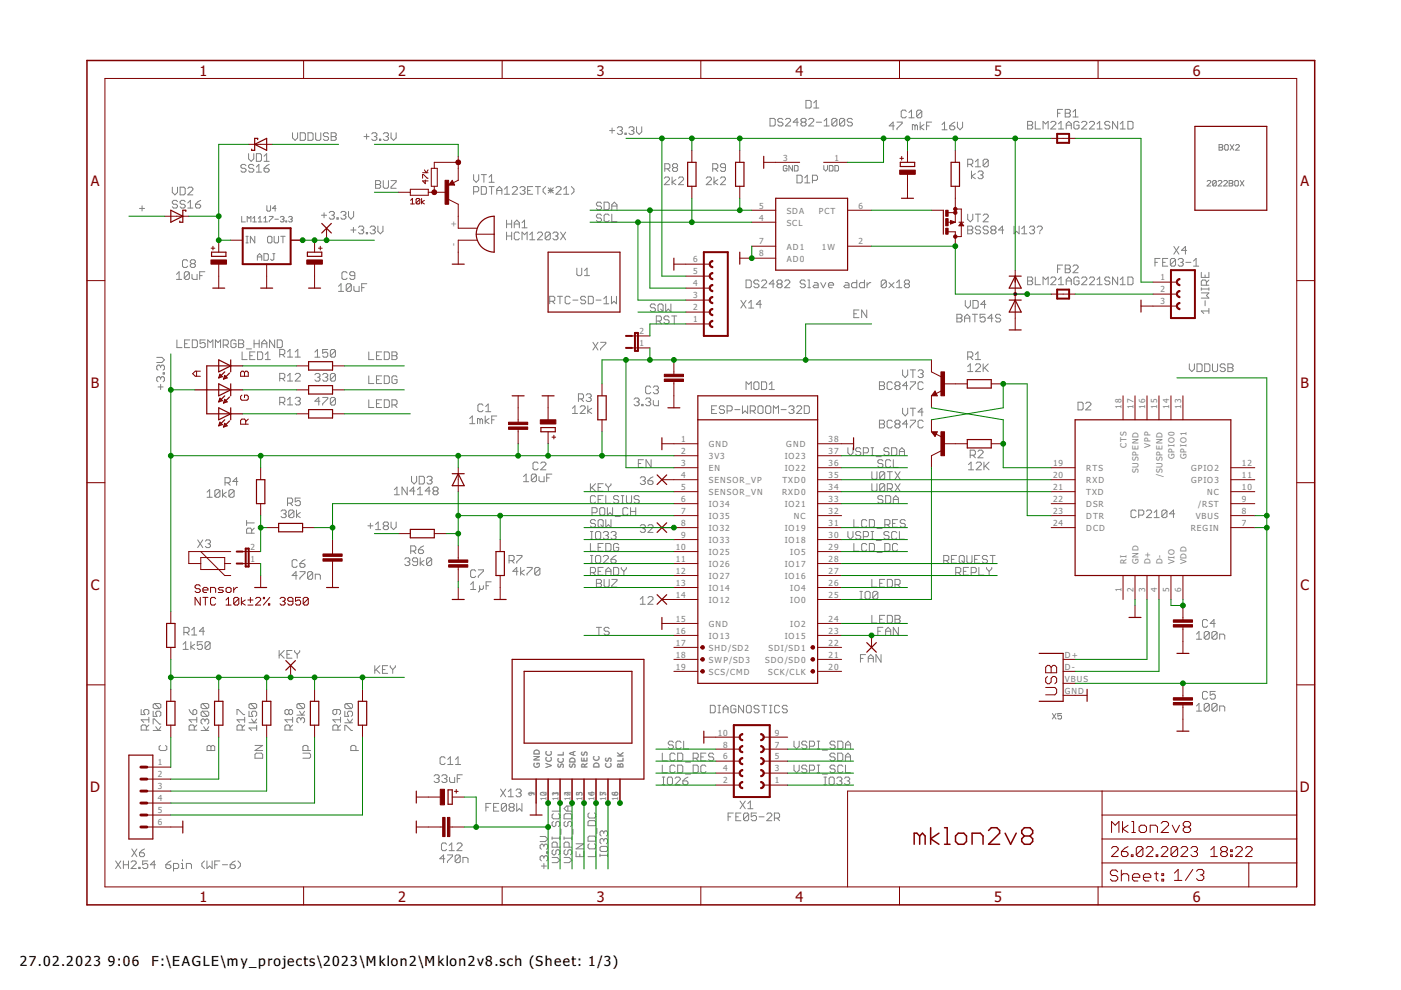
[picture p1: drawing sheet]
<svg xmlns="http://www.w3.org/2000/svg" width="297mm" height="210mm" viewBox="0 0 297 210" stroke-linecap="round" stroke-linejoin="round" font-family="sans-serif">
<defs><g id="words">
<g font-size="3.7" fill="#800000">
<text x="42.3" y="16">1</text>
<text x="84.4" y="16">2</text>
<text x="126.5" y="16">3</text>
<text x="168.7" y="16">4</text>
<text x="210.8" y="16">5</text>
<text x="252.9" y="16">6</text>
<text x="19.2" y="39.4">A</text>
<text x="275.7" y="39.4">A</text>
<text x="19.3" y="82.2">B</text>
<text x="275.8" y="82.2">B</text>
<text x="19.2" y="125.1">C</text>
<text x="275.7" y="125.1">C</text>
<text x="19.1" y="167.9">D</text>
<text x="275.6" y="167.9">D</text>
<text x="42.3" y="191.2">1</text>
<text x="84.4" y="191.2">2</text>
<text x="126.5" y="191.2">3</text>
<text x="168.7" y="191.2">4</text>
<text x="210.8" y="191.2">5</text>
<text x="252.9" y="191.2">6</text>
</g>
<g font-size="3.5">
<text x="4.2" y="204.7">27.02.2023</text>
<text x="22.9" y="204.7">9:06</text>
<text x="32.1" y="204.7">F:\EAGLE\my_projects\2023\Mklon2\Mklon2v8.sch (Sheet: 1/3)</text>
</g>
<g font-size="2.1" fill="#808080">
<text x="166" y="34.1">3</text>
<text x="177" y="34.1">1</text>
<text x="161" y="44.2">5</text>
<text x="161" y="46.8">4</text>
<text x="166.8" y="45.3">SDA</text>
<text x="166.8" y="47.9">SCL</text>
<text x="173.6" y="45.3">PCT</text>
<text x="182" y="44.2">6</text>
<text x="96.8" y="52.1" transform="rotate(-90 96.8 52.1)">-</text>
<text x="96.8" y="48" transform="rotate(-90 96.8 48)">+</text>
<text x="161" y="51.8">7</text>
<text x="166.8" y="53">AD1</text>
<text x="174.3" y="53">1W</text>
<text x="182" y="51.8">2</text>
<text x="147" y="58.2">5</text>
<text x="147" y="55.6">6</text>
<text x="161" y="54.4">8</text>
<text x="166.8" y="55.5">AD0</text>
<text x="246" y="59.5">1</text>
<text x="147" y="65.8">2</text>
<text x="147" y="63.3">3</text>
<text x="147" y="60.7">4</text>
<text x="246" y="62">2</text>
<text x="246" y="64.5">3</text>
<text x="135.6" y="70.9">2</text>
<text x="147" y="68.3">1</text>
<text x="135.6" y="73.4">1</text>
<text x="237.8" y="86.7" transform="rotate(-90 237.8 86.7)">18</text>
<text x="240.3" y="86.7" transform="rotate(-90 240.3 86.7)">17</text>
<text x="242.8" y="86.7" transform="rotate(-90 242.8 86.7)">16</text>
<text x="245.4" y="86.7" transform="rotate(-90 245.4 86.7)">15</text>
<text x="247.9" y="86.7" transform="rotate(-90 247.9 86.7)">14</text>
<text x="250.4" y="86.7" transform="rotate(-90 250.4 86.7)">13</text>
<text x="144.5" y="93.7">1</text>
<text x="150.3" y="94.9">GND</text>
<text x="166.7" y="94.9">GND</text>
<text x="175.7" y="93.7">38</text>
<text x="238.9" y="95.1" transform="rotate(-90 238.9 95.1)">CTS</text>
<text x="243.9" y="95" transform="rotate(-90 243.9 95)">VPP</text>
<text x="144.5" y="98.8">3</text>
<text x="144.5" y="101.4">4</text>
<text x="144.5" y="96.3">2</text>
<text x="150.3" y="99.9">EN</text>
<text x="150.3" y="97.4">3V3</text>
<text x="166.4" y="97.4">IO23</text>
<text x="166.4" y="99.9">IO22</text>
<text x="175.7" y="96.3">37</text>
<text x="175.7" y="98.8">36</text>
<text x="175.7" y="101.4">35</text>
<text x="223.3" y="98.8">19</text>
<text x="223.3" y="101.4">20</text>
<text x="230.3" y="99.9">RTS</text>
<text x="241.4" y="100.4" transform="rotate(-90 241.4 100.4)">SUSPEND</text>
<text x="246.5" y="101.2" transform="rotate(-90 246.5 101.2)">/SUSPEND</text>
<text x="249" y="97.4" transform="rotate(-90 249 97.4)">GPIO0</text>
<text x="251.6" y="97.4" transform="rotate(-90 251.6 97.4)">GPIO1</text>
<text x="252.6" y="99.9">GPIO2</text>
<text x="263.3" y="101.4">11</text>
<text x="263.3" y="98.8">12</text>
<text x="144.5" y="103.9">5</text>
<text x="144.5" y="106.4">6</text>
<text x="150.3" y="102.5">SENSOR_VP</text>
<text x="150.3" y="105">SENSOR_VN</text>
<text x="150.3" y="107.5">IO34</text>
<text x="165.8" y="105">RXD0</text>
<text x="165.9" y="102.5">TXD0</text>
<text x="166.4" y="107.5">IO21</text>
<text x="175.7" y="103.9">34</text>
<text x="175.7" y="106.4">33</text>
<text x="223.3" y="103.9">21</text>
<text x="223.3" y="106.4">22</text>
<text x="230.3" y="102.5">RXD</text>
<text x="230.3" y="105">TXD</text>
<text x="230.3" y="107.5">DSR</text>
<text x="252.6" y="102.5">GPIO3</text>
<text x="254" y="107.5">/RST</text>
<text x="255.9" y="105">NC</text>
<text x="263.3" y="106.4">9</text>
<text x="263.3" y="103.9">10</text>
<text x="144.5" y="109">7</text>
<text x="144.5" y="111.5">8</text>
<text x="150.3" y="110.1">IO35</text>
<text x="150.3" y="112.6">IO32</text>
<text x="166.4" y="112.6">IO19</text>
<text x="168.3" y="110.1">NC</text>
<text x="175.7" y="111.5">31</text>
<text x="175.7" y="109">32</text>
<text x="223.3" y="109">23</text>
<text x="223.3" y="111.5">24</text>
<text x="230.3" y="110.1">DTR</text>
<text x="230.3" y="112.6">DCD</text>
<text x="252.4" y="112.6">REGIN</text>
<text x="253.5" y="110.1">VBUS</text>
<text x="263.3" y="111.5">7</text>
<text x="263.3" y="109">8</text>
<text x="53.1" y="119.1">1</text>
<text x="53.1" y="116.6">2</text>
<text x="143.3" y="116.6">10</text>
<text x="143.3" y="119.1">11</text>
<text x="144.5" y="114">9</text>
<text x="150.3" y="115.2">IO33</text>
<text x="150.3" y="117.7">IO25</text>
<text x="166.4" y="115.2">IO18</text>
<text x="167.5" y="117.7">IO5</text>
<text x="175.7" y="114">30</text>
<text x="175.7" y="116.6">29</text>
<text x="175.7" y="119.1">28</text>
<text x="238.9" y="119.7" transform="rotate(-90 238.9 119.7)">RI</text>
<text x="241.4" y="119.7" transform="rotate(-90 241.4 119.7)">GND</text>
<text x="243.9" y="119.7" transform="rotate(-90 243.9 119.7)">D+</text>
<text x="246.5" y="119.7" transform="rotate(-90 246.5 119.7)">D-</text>
<text x="249" y="119.7" transform="rotate(-90 249 119.7)">VIO</text>
<text x="251.6" y="119.7" transform="rotate(-90 251.6 119.7)">VDD</text>
<text x="143.3" y="121.7">12</text>
<text x="143.3" y="124.2">13</text>
<text x="150.3" y="122.8">IO27</text>
<text x="150.3" y="120.2">IO26</text>
<text x="150.3" y="125.3">IO14</text>
<text x="166.4" y="120.2">IO17</text>
<text x="166.4" y="122.8">IO16</text>
<text x="167.5" y="125.3">IO4</text>
<text x="175.7" y="121.7">27</text>
<text x="175.7" y="124.2">26</text>
<text x="237.8" y="125.5" transform="rotate(-90 237.8 125.5)">1</text>
<text x="240.3" y="125.5" transform="rotate(-90 240.3 125.5)">2</text>
<text x="242.8" y="125.5" transform="rotate(-90 242.8 125.5)">3</text>
<text x="245.4" y="125.5" transform="rotate(-90 245.4 125.5)">4</text>
<text x="247.9" y="125.5" transform="rotate(-90 247.9 125.5)">5</text>
<text x="250.4" y="125.5" transform="rotate(-90 250.4 125.5)">6</text>
<text x="143.3" y="126.7">14</text>
<text x="143.3" y="131.8">15</text>
<text x="150.3" y="127.9">IO12</text>
<text x="167.5" y="127.9">IO0</text>
<text x="175.7" y="126.7">25</text>
<text x="175.7" y="131.8">24</text>
<text x="143.3" y="134.4">16</text>
<text x="143.3" y="136.9">17</text>
<text x="150.3" y="135.5">IO13</text>
<text x="150.3" y="132.9">GND</text>
<text x="166.4" y="135.5">IO15</text>
<text x="167.5" y="132.9">IO2</text>
<text x="175.7" y="134.4">23</text>
<text x="175.7" y="136.9">22</text>
<text x="143.3" y="139.4">18</text>
<text x="143.3" y="142">19</text>
<text x="150.3" y="138">SHD/SD2</text>
<text x="150.3" y="140.6">SWP/SD3</text>
<text x="150.3" y="143.1">SCS/CMD</text>
<text x="162.2" y="140.6">SDO/SD0</text>
<text x="162.9" y="143.1">SCK/CLK</text>
<text x="162.9" y="138">SDI/SD1</text>
<text x="175.7" y="142">20</text>
<text x="175.7" y="139.4">21</text>
<text x="225.8" y="139.4">D+</text>
<text x="225.8" y="142">D-</text>
<text x="225.8" y="144.5">VBUS</text>
<text x="225.8" y="147.1">GND</text>
<text x="152.2" y="155.9">10</text>
<text x="164.3" y="155.9">9</text>
<text x="153.3" y="158.5">8</text>
<text x="153.3" y="161">6</text>
<text x="164.3" y="158.5">7</text>
<text x="164.3" y="161">5</text>
<text x="33.5" y="162.3">1</text>
<text x="33.5" y="164.8">2</text>
<text x="33.5" y="167.4">3</text>
<text x="114.4" y="162.9" transform="rotate(-90 114.4 162.9)">GND</text>
<text x="117" y="162.9" transform="rotate(-90 117 162.9)">VCC</text>
<text x="119.5" y="162.9" transform="rotate(-90 119.5 162.9)">SCL</text>
<text x="122" y="162.9" transform="rotate(-90 122 162.9)">SDA</text>
<text x="124.6" y="162.9" transform="rotate(-90 124.6 162.9)">RES</text>
<text x="127.1" y="162.9" transform="rotate(-90 127.1 162.9)">DC</text>
<text x="129.7" y="162.9" transform="rotate(-90 129.7 162.9)">CS</text>
<text x="132.2" y="162.9" transform="rotate(-90 132.2 162.9)">BLK</text>
<text x="153.3" y="163.6">4</text>
<text x="153.3" y="166.1">2</text>
<text x="164.3" y="163.6">3</text>
<text x="164.3" y="166.1">1</text>
<text x="33.5" y="169.9">4</text>
<text x="33.5" y="172.5">5</text>
<text x="113.3" y="168.7" transform="rotate(-90 113.3 168.7)">1</text>
<text x="113.3" y="168.7" transform="rotate(-90 113.3 168.7)">9</text>
<text x="115.9" y="169.9" transform="rotate(-90 115.9 169.9)">102</text>
<text x="118.4" y="169.9" transform="rotate(-90 118.4 169.9)">113</text>
<text x="120.9" y="169.9" transform="rotate(-90 120.9 169.9)">124</text>
<text x="123.5" y="169.9" transform="rotate(-90 123.5 169.9)">135</text>
<text x="126" y="169.9" transform="rotate(-90 126 169.9)">146</text>
<text x="128.6" y="169.9" transform="rotate(-90 128.6 169.9)">157</text>
<text x="131.1" y="169.9" transform="rotate(-90 131.1 169.9)">168</text>
<text x="33.5" y="175">6</text>
</g>
</g></defs>
<g fill="none" stroke="#808080" stroke-width=".21">
<path d="M36.5 39.7v1.1l.6 .5 .5-.5v-1.1M38.2 39.7h.8l.3 .3v1l-.3 .3h-.8zM39.8 40l.3-.3h.5l.3 .3v.2l-1.1 1.1h1.1M52.2 35.1l-.3-.2h-.5l-.3 .2v.3l.3 .3h.5l.3 .3v.2l-.3 .3h-.5l-.3-.3M52.7 32.6v1.1l.6 .5 .5-.5v-1.1M53.8 35.1l-.3-.2h-.5l-.3 .2v.3l.3 .3h.5l.3 .3v.2l-.3 .3h-.5l-.3-.3M54.4 36.5h1M54.4 35.4l.5-.5v1.6M54.4 32.6h.8l.2 .3v1l-.2 .3h-.8zM56 33.1l.5-.5v1.6M56 35.7h.8l.3 .3v.2l-.3 .3h-.5l-.3-.3zM56 34.2h1.1"/>
<path d="M57.1 34.9l-1.1 .8M62 28.2v1l.6 .6 .5-.6v-1M63.6 28.2h.9l.2 .2v1.1l-.2 .3h-.9zM65.3 28.2h.8l.3 .2v1.1l-.3 .3h-.8zM66.9 28.2v1.3l.3 .3h.6l.2-.3v-1.3M69.7 28.4l-.3-.2h-.6l-.2 .2v.3l.2 .3h.6l.3 .2v.3l-.3 .3h-.6l-.2-.3M70.2 29h.8M70.2 28.2h.8l.3 .2v.3l-.3 .3 .3 .2v.3l-.3 .3h-.8zM77.2 29h1.1M77.7 28.4v1.1M78.8 28.4l.3-.2h.5l.3 .2v.3l-.3 .3M79.4 29h.2"/>
<path d="M79.6 29l.3 .2v.3l-.3 .3h-.5l-.3-.3M79.6 38.3h.8l.3 .3v.2l-.3 .3 .3 .3v.2l-.3 .3h-.8zM79.6 39.1h.8M80.5 29.5h.2v.3h-.2zM81.3 28.4l.2-.2h.6l.3 .2v.3l-.3 .3M81.3 38.3v1.3l.2 .3h.6l.3-.3v-1.3M81.8 29h.3M82.1 29l.3 .2v.3l-.3 .3h-.6l-.2-.3M82.9 38.3h1.1v.3l-1.1 1v.3h1.1M82.9 28.2v1l.5 .6 .6-.6v-1M100.4 37v1.1l.6 .6 .5-.6v-1.1M102 39.6h.9l.2 .2v1.1l-.2 .3h-.9z"/>
<path d="M102 37h1.1M102.6 37v1.7M103.7 39.6h1.1M103.7 37.6l.5-.6v1.7M103.7 38.7h1.1M104.2 39.6v1.6M108.6 39.8l.3-.2h.5l.3 .2v.3l-1.1 1.1h1.1M110.2 39.8l.3-.2h.5l.3 .2v.3l-.3 .3M112.9 39.6h-1v1.6h1M113.5 39.6h1.1M114 39.6v1.6M115.7 39.6l-.6 .5v.6l.6 .5"/>
<path d="M116.2 39.8l1.1 1.1M116.8 39.8v1.1M117.3 39.8l-1.1 1.1M117.9 39.8l.3-.2h.5l.3 .2v.3l-1.1 1.1h1.1M121.1 39.6l.6 .5v.6l-.6 .5M129.2 27.7h1.1M129.8 27.1v1.1M130.9 27.1l.2-.2h.6l.3 .2v.3l-.3 .3M131.4 27.7h.3M131.7 27.7l.3 .3v.2l-.3 .3h-.6l-.2-.3M132.5 28.2h.3v.3h-.3zM133.3 27.1l.3-.2h.5l.3 .2v.3l-.3 .3"/>
<path d="M133.9 27.7h.2M134.1 27.7l.3 .3v.2l-.3 .3h-.5l-.3-.3M135 26.9v1.1l.5 .5 .6-.5v-1.1M140.8 37.8l.3-.3h.6l.2 .3v.3l-1.1 1.1h1.1M140.9 35.8h.9l.2-.3v-.5l-.2-.3h-.9v1.6M141.5 35.8l.5 .5M142.5 37.5v1.7M142.9 35.5l-.3-.2v-.3l.3-.3h.5l.3 .3v.3l-.3 .2M142.9 35.5l-.3 .3v.3l.3 .2h.5l.3-.2v-.3l-.3-.3M142.9 35.5h.5M143.3 38.1l-.8 .5 .8 .6M143.8 37.8l.3-.3h.6l.2 .3v.3l-1.1 1.1h1.1"/>
<path d="M149.7 37.8l.3-.3h.6l.2 .3v.3l-1.1 1.1h1.1M151.1 35.8h.8l.3-.3v-.5l-.3-.3h-.8v1.6M151.4 37.5v1.7M151.6 35.8l.6 .5M152.2 38.1l-.8 .5 .8 .6M152.7 37.8l.3-.3h.6l.2 .3v.3l-1.1 1.1h1.1M153.8 35.5h-.8l-.3-.2v-.3l.3-.3h.6l.2 .3v1.1l-.2 .2h-.6l-.3-.2M163.3 25.1h.8l.3 .3v1.1l-.3 .2h-.8zM166 25.4l-.3-.3h-.5l-.3 .3v.2l.3 .3h.5l.3 .3v.3l-.3 .2h-.5l-.3-.2M166.5 25.4l.3-.3h.5l.3 .3v.2l-1.1 1.1h1.1M166.9 35.3l-.2-.2h-.4l-.2 .2v.8l.2 .2h.4l.2-.2v-.4h-.4M168 35.1v1.2l-.7-1.2v1.2"/>
<path d="M168.4 35.1h.6l.2 .2v.8l-.2 .2h-.6zM169 37.1h.8l.3 .3v1.1l-.3 .3h-.8zM169.3 25.9h-1.1l.8-.8v1.6M170.1 25.9l-.3 .3v.3l.3 .2h.5l.3-.2v-.3l-.3-.3M170.1 25.9l-.3-.3v-.2l.3-.3h.5l.3 .3v.2l-.3 .3M170.1 25.9h.5M170.6 38.8h1.1M170.6 37.7l.6-.6v1.7M170.9 21.3h.8l.3 .2v1.1l-.3 .3h-.8zM171.4 25.4l.3-.3h.6l.2 .3v.2l-1.1 1.1h1.1M172.3 38.2h.8l.2-.2v-.6l-.2-.3h-.8v1.7M172.5 22.9h1.1"/>
<path d="M172.5 21.8l.6-.5v1.6M173.1 25.9h1.1M174.7 35.1v.8l.4 .4 .4-.4v-.8M174.7 26.7h1.1M174.7 25.6l.6-.5v1.6M175.8 35.1h.6l.2 .2v.8l-.2 .2h-.6zM177 35.1h.6l.2 .2v.8l-.2 .2h-.6zM177.4 25.4v1.1l-.2 .2h-.6l-.2-.2M177.4 25.4l-.2-.3h-.6l-.2 .3v1.1M177.4 25.4l-1 1.1M179.1 25.4v1.1l-.3 .2h-.5l-.3-.2M179.1 25.4l-.3-.3h-.5l-.3 .3v1.1"/>
<path d="M179.1 25.4l-1.1 1.1M180.7 25.4l-.3-.3h-.5l-.3 .3v.2l.3 .3h.5l.3 .3v.3l-.3 .2h-.5l-.3-.2M189.6 26.7h-1.1l.9-.8v1.6M190.2 25.9h1.1v.3l-1.1 1v.3M192.2 23.6l-.3-.3h-.6l-.2 .3v1.1l.2 .3h.6l.3-.3M192.7 25h1.1M192.7 23.9l.6-.6v1.7M194 26.7l-.3-.3h-.3v1.1M194 26.7v.8M194 26.7l.3-.3 .2 .3v.8M195.1 25.9v1.6M195.4 23.6l-1 1.1"/>
<path d="M195.4 23.6v1.1l-.2 .3h-.6l-.2-.3M195.4 23.6l-.2-.3h-.6l-.2 .3v1.1M195.9 26.4l-.8 .6 .8 .5M196.4 26.7h.6M197.5 25.9h-1.1v1.6M199.7 26.4l.6-.5v1.6M199.7 27.5h1.1M201.4 26.7h.8l.2 .3v.2l-.2 .3h-.6l-.2-.3zM202.4 25.9l-1 .8M203 25.9v1.1l.5 .5 .6-.5v-1.1M205.2 34.8h.8l.2-.2v-.6l-.2-.2h-.8v1.6M205.7 34.8l.5 .6"/>
<path d="M206 36.3v1.6M206.8 36.8l-.8 .6 .8 .5M206.8 34.3l.5-.5v1.6M206.8 35.4h1.1M207.3 36.5l.3-.2h.6l.2 .2v.3l-.2 .3M207.9 37.1h.3M208.2 37.1l.2 .3v.2l-.2 .3h-.6l-.3-.3M209.5 34l-.2-.2h-.6l-.3 .2v1.1M209.5 34v1.1l-.2 .3h-.6l-.3-.3M209.5 34l-1.1 1.1M217.9 25.7h.8l.2 .3v.3l-.2 .2 .2 .3v.3l-.2 .2h-.8zM217.9 26.5h.8"/>
<path d="M219.5 25.7v1.6h1.1M221.1 27.3v-1.6l.6 .6 .5-.6v1.6M222.8 26l.3-.3h.5l.3 .3v.3l-1.1 1h1.1M224.2 24h.6M224.4 27.3h1.1M224.4 26.3l.6-.6v1.6M225.3 23.2h-1.1v1.6M225.8 23.2h.9l.2 .3v.2l-.2 .3 .2 .3v.3l-.2 .2h-.9zM225.8 24h.9M226.1 26.5h1M226.1 27.3v-1l.5-.6 .5 .6v1M227.5 24.8h1.1"/>
<path d="M227.5 23.7l.5-.5v1.6M228.8 26l-.3-.3h-.5l-.3 .3v1.1l.3 .2h.5l.3-.2v-.6h-.6M229.3 26l.3-.3h.5l.3 .3v.3l-1.1 1h1.1M231 26l.2-.3h.6l.3 .3v.3l-1.1 1h1.1M232.6 27.3h1.1M232.6 26.3l.6-.6v1.6M235.3 26l-.2-.3h-.6l-.3 .3v.3l.3 .2h.6l.2 .3v.3l-.2 .2h-.6l-.3-.2M237 25.7v1.6l-1.1-1.6v1.6M237.5 27.3h1.1M237.5 26.3l.6-.6v1.6M239.1 25.7h.9l.2 .3v1.1l-.2 .2h-.9zM255.9 38.5l.2-.2h.4l.2 .2v.2l-.8 .7h.8"/>
<path d="M257.9 38.5v.7l-.2 .2h-.4l-.2-.2M257.9 38.5l-.2-.2h-.4l-.2 .2v.7M257.9 38.5l-.8 .7M258.3 38.5l.2-.2h.4l.2 .2v.2l-.8 .7h.8M258.5 30.6h.6l.1 .3-.1 .3 .1 .4-.1 .2h-.6zM258.5 31.2h.6M259.4 38.5l.2-.2h.4l.2 .2v.2l-.8 .7h.8M259.8 30.6h.4l.2 .3v.7l-.2 .2h-.4l-.1-.2v-.7zM260.6 38.3h.6l.2 .2-.2 .4 .2 .3-.2 .2h-.6zM260.6 38.9h.6M260.8 30.6l.8 1.2M261.6 30.6l-.8 1.2"/>
<path d="M261.8 38.5l.2-.2h.4l.2 .2v.7l-.2 .2h-.4l-.2-.2zM262 30.9l.2-.3h.4l.2 .3v.2l-.8 .7h.8M263 38.3l.7 1.1M263.7 38.3l-.7 1.1M29.6 44.2h1M30.1 43.6v1.1M37.4 58.2l.6-.6v1.6M37.4 59.2h1.1M37.6 42.8l-.2-.3h-.6l-.3 .3v.2l.3 .3h.6l.2 .3v.2l-.2 .3h-.6l-.3-.3M39.3 42.8l-.3-.3h-.5l-.3 .3v.2l.3 .3h.5l.3 .3v.2l-.3 .3h-.5l-.3-.3M39.8 55.4l-.3-.3h-.5l-.3 .3v1l.3 .3h.5l.3-.3M39.8 44.1h1.1"/>
<path d="M39.8 43l.6-.5v1.6M40.2 57.9v1.1l-.3 .2h-.6l-.2-.2M40.2 57.9l-.3-.3h-.6l-.2 .3v1.1M40.2 57.9l-1.1 1.1M40.6 55.9l-.3 .3v.2l.3 .3h.5l.3-.3v-.2l-.3-.3M40.6 55.9l-.3-.3v-.2l.3-.3h.5l.3 .3v.2l-.3 .3M40.6 55.9h.5M40.7 58.2v.8l.3 .2h.8v-1M41.4 43.3h.9l.2 .3v.2l-.2 .3h-.6l-.3-.3zM42.3 58.4h.6M42.5 42.5l-.5 .3-.6 .5M43.4 57.6h-1.1v1.6"/>
<path d="M51.2 45.9v1.2h.8M52.2 51.5h.4M52.2 50.1h.4M52.4 50.1v1.4M52.4 47.1v-1.2l.4 .4 .4-.4v1.2M53.6 47.1h.8M53.6 46.3l.4-.4v1.2M54 50.1v1.4l-.9-1.4v1.4M54.6 55.2v-.9l.4-.5 .5 .5v.9M54.6 54.5h.9M54.8 47.1h.7M54.8 46.3l.3-.4v1.2"/>
<path d="M55.9 47.1h.8M55.9 46.3l.4-.4v1.2M56 53.8h.7l.2 .2v.9l-.2 .3h-.7zM56.6 43.6v1l.2 .2h.4l.2-.2v-1M56.7 50.3l.3-.2h.4l.3 .2v1l-.3 .2h-.4l-.3-.2zM57.1 45.9h.8v.2l-.8 .8v.2M57.8 53.8h.5M58.1 53.8v1.1l-.3 .3-.4-.3M58.1 50.1v1.2l.3 .2h.4l.3-.2v-1.2M58.3 46.5h.7M58.5 44.2h-.8l.6-.6v1.2M59.4 46.1l.2-.2h.4l.2 .2-.2 .4"/>
<path d="M59.5 50.1h1M59.8 46.5h.2M60 50.1v1.4M60 46.5l.2 .2-.2 .4h-.4l-.2-.2M60.6 46.9h.2v.2h-.2zM61.2 46.1l.2-.2h.4l.2 .2-.2 .4M61.6 46.5h.2M61.8 46.5l.2 .2-.2 .4h-.4l-.2-.2M68.2 45.6h1M68.7 45.1v1.1M69.8 45.1l.3-.3h.5l.3 .3v.3l-.3 .2M70.3 45.6h.3"/>
<path d="M70.6 45.6l.3 .3v.3l-.3 .3h-.5l-.3-.3M71.4 46.2h.3v.3h-.3zM72.3 45.1l.2-.3h.6l.2 .3v.3l-.2 .2M72.8 45.6h.3M73.1 45.6l.2 .3v.3l-.2 .3h-.6l-.2-.3M73.6 57.9l-.3-.3h-.5l-.3 .3v1.1l.3 .2h.5l.3-.2M73.9 44.8v1.1l.5 .6 .6-.6v-1.1M74.4 48.8h1.1M74.9 48.2v1.1M75.2 58.4h-.8l-.3-.2v-.3l.3-.3h.6l.2 .3v1.1l-.2 .2h-.6l-.3-.2M76 48.2l.3-.3h.5l.3 .3v.3l-.3 .3M76.6 48.8h.2"/>
<path d="M76.8 48.8l.3 .2v.3l-.3 .3h-.5l-.3-.3M77.7 49.3h.2v.3h-.2zM78.5 48.2l.2-.3h.6l.3 .3v.3l-.3 .3M79 48.8h.3M79.3 48.8l.3 .2v.3l-.3 .3h-.6l-.2-.3M80.1 47.9v1.1l.5 .6 .6-.6v-1.1M100.4 40.7h.8l.3-.3v-.6l-.3-.2h-.8v1.6M105.3 41.2v-1.1l.6-.5 .5 .5v1.1M105.3 40.4h1.1M107 41.2h1M107 40.1l.5-.5v1.6M107.4 46.7v1.6"/>
<path d="M107.4 49.2v1.6M107.4 50h1.1M107.4 47.5h1.1M108.5 46.7v1.6M108.5 49.2v1.6M109 48.3v-1.1l.6-.5 .5 .5v1.1M109 47.5h1.1M110.1 49.5l-.2-.3h-.6l-.3 .3v1.1l.3 .2h.6l.2-.2M110.7 50.8v-1.6l.5 .6 .6-.6v1.6M110.7 47.2l.5-.5v1.6M110.7 48.3h1.1M110.8 40.4h.2"/>
<path d="M111 40.4l.3 .3v.2l-.3 .3h-.5l-.3-.3M111.9 40.4h.5M112.3 50.8h1.1M112.3 49.8l.5-.6v1.6M113.9 49.5l.3-.3h.6l.2 .3v.3l-1.1 1h1.1M116.2 40.4h1.1M116.7 49.5l-.3-.3h-.6l-.2 .3v1.1M116.7 49.5v1.1l-.3 .2h-.6l-.2-.2M116.7 49.5l-1.1 1.1M117.2 49.5l.3-.3h.5l.3 .3v.3l-.3 .2M117.8 50h.2M118 50l.3 .3v.3l-.3 .2h-.5l-.3-.2"/>
<path d="M118.9 49.2l1 1.6M119.5 41.2h1.1M119.5 40.1l.6-.5v1.6M119.9 49.2l-1 1.6M122.3 56.9v1.3l.3 .2h.5l.2-.2v-1.3M123.9 58.4h1.1M123.9 57.4l.6-.5v1.5M127.5 45.7l-.2-.3h-.6l-.3 .3v.3l.3 .2h.6l.2 .3v.3l-.2 .2h-.6l-.3-.2M127.5 43.1l-.2-.2h-.6l-.3 .2v.3l.3 .3h.6l.2 .3v.2l-.2 .3h-.6l-.3-.3M128.1 42.9h.8l.3 .2v1.1l-.3 .3h-.8zM129.2 45.7l-.3-.3h-.5l-.3 .3v1.1l.3 .2h.5l.3-.2M129.7 45.4v1.6h1.1"/>
<path d="M129.7 44.5v-1.1l.6-.5 .5 .5v1.1M129.7 43.7h1.1M158.2 59.4h.8l.3 .2v1.1l-.3 .3h-.8zM160.9 59.6l-.3-.2h-.5l-.3 .2v.3l.3 .3h.5l.3 .3v.2l-.3 .3h-.5l-.3-.3M161.5 59.6l.2-.2h.6l.2 .2v.3l-1 1.1h1M166.4 59.6l.2-.2h.6l.2 .2v.3l-1 1.1h1M170.7 59.6l-.2-.2h-.6l-.2 .2v.3l.2 .3h.6l.2 .3v.2l-.2 .3h-.6l-.2-.3M171.3 59.4h.3v1.6M172.6 59.9h.6l.3 .3v.8h-.9l-.2-.3 .2-.2h.9M174 59.9l.6 1.1 .5-1.1M179.2 59.9h.5l.3 .3v.8h-.8l-.3-.3 .3-.2h.8M181.7 59.4v1.6h-.9l-.2-.3v-.5l.2-.3h.9"/>
<path d="M183.3 59.4v1.6h-.8l-.3-.3v-.5l.3-.3h.8M183.8 59.9v1.1M184.6 59.9h-.2l-.6 .6M187.9 59.6v1.1l-.3 .3h-.5l-.3-.3M187.9 59.6l-.3-.2h-.5l-.3 .2v1.1M187.9 59.6l-1.1 1.1M188.5 59.9l1 1.1M189.5 59.9l-1 1.1M190.1 59.9l.5-.5v1.6M205.2 45.4v1.1l.5 .5 .5-.5v-1.1M205.2 47.9h.8l.2 .3v.3l-.2 .3 .2 .2v.3l-.2 .3h-.8zM205.2 48.8h.8"/>
<path d="M206.8 45.4h1.1M207.3 45.4v1.6M207.9 48.2l-.3-.3h-.5l-.3 .3v.3l.3 .3h.5l.3 .2v.3l-.3 .3h-.5l-.3-.3M208.4 45.7l.3-.3h.6l.2 .3v.3l-1.1 1h1.1M209.5 48.2l-.2-.3h-.6l-.3 .3v.3l.3 .3h.6l.2 .2v.3l-.2 .3h-.6l-.3-.3M210.4 48.8l-.3-.3v-.3l.3-.3h.5l.3 .3v.3l-.3 .3M210.4 48.8l-.3 .2v.3l.3 .3h.5l.3-.3v-.3l-.3-.2M210.4 48.8h.5M212.8 48.8h-1.1l.8-.9v1.7M215 47.9v1.7l.5-.6 .6 .6v-1.7M216.6 49.6h1.1M216.6 48.5l.6-.6v1.7"/>
<path d="M217.9 58.7h.8l.2 .3v.3l-.2 .3 .2 .2v.3l-.2 .3h-.8zM217.9 59.6h.8M218.3 48.2l.2-.3h.6l.3 .3v.3l-.3 .3M218.8 48.8h.3M219.1 48.8l.3 .2v.3l-.3 .3h-.6l-.2-.3M219.5 58.7v1.7h1.1M219.9 48.2l.3-.3h.5l.3 .3v.3l-.5 .5M220.5 49.3v.3M222.8 59l.3-.3h.5l.3 .3v.3l-1.1 1.1h1.1M224.2 57h.6M224.4 59.3l.6-.6v1.7M225.3 56.2h-1.1v1.6"/>
<path d="M225.8 56.2h.9l.2 .3v.2l-.2 .3 .2 .3v.3l-.2 .2h-.9zM225.8 57h.9M226.1 59.6h1M227.5 56.5l.3-.3h.5l.3 .3v.2l-1.1 1.1h1.1M228.8 59l-.3-.3h-.5l-.3 .3v1.1l.3 .3h.5l.3-.3v-.5h-.6M229.3 59l.3-.3h.5l.3 .3v.3l-1.1 1.1h1.1M231 59l.2-.3h.6l.3 .3v.3l-1.1 1.1h1.1M232.6 59.3l.6-.6v1.7M235.3 59l-.2-.3h-.6l-.3 .3v.3l.3 .3h.6l.2 .2v.3l-.2 .3h-.6l-.3-.3M237 58.7v1.7l-1.1-1.7v1.7M237.5 59.3l.6-.6v1.7M239.1 58.7h.9l.2 .3v1.1l-.2 .3h-.9z"/>
<path d="M244.9 55.6h.5M246 54.8h-1.1v1.6M246.5 55.6h.6M247.6 54.8h-1.1v1.6h1.1M248.9 52.3l1.1 1.6M249.2 55.1l-.2-.3h-.6l-.3 .3v1.1M249.2 55.1v1.1l-.2 .2h-.6l-.3-.2M249.2 55.1l-1.1 1.1M249.8 55.1l.2-.3h.6l.3 .3v.3l-.3 .2M250 52.3l-1.1 1.6M250.3 55.6h.3M250.6 55.6l.3 .3v.3l-.3 .2h-.6l-.2-.2"/>
<path d="M251.4 55.6h1.1M251.6 53.1h-1.1l.8-.8v1.6M253 56.4h1.1M253 55.4l.6-.6v1.6M254.7 57.7v1.1h1.6v-1.1M255.5 58.3v.5M256.3 59.4l-.5 .5M33.2 75.8h1.1l.6 .5-.6 .6h-1.1M34.1 77.7v.3M34.1 77.7l.2-.3h.3l.3 .3v.5l-.3 .3M34.1 77.7l-.3-.3h-.3l-.3 .3v.5l.3 .3M34.6 79h.3v.3h-.3z"/>
<path d="M37.5 72.1v1.6h1.1M39.1 72.9h.6M40.2 72.1h-1.1v1.6h1.1M40.8 72.1h.8l.2 .2v1.1l-.2 .3h-.8zM43.5 72.1h-1.1v.8l.8-.3 .3 .3v.5l-.3 .3h-.5l-.3-.3M44 73.7v-1.6l.6 .5 .5-.5v1.6M45.7 73.7v-1.6l.5 .5 .6-.5v1.6M47.3 73.2h.8l.3-.3v-.6l-.3-.2h-.8v1.6M47.9 73.2l.5 .5M50 72.3l-.2-.2h-.6l-.2 .2v1.1l.2 .3h.6l.2-.3v-.5h-.5M50.6 72.1h.8l.3 .2v.3l-.3 .3 .3 .3v.2l-.3 .3h-.8zM50.6 72.9h.8"/>
<path d="M51.3 74.6v1.6h1.1M52.2 74h1.1M53 75.4h.5M53.9 72.9h1M53.9 72.1v1.6M54.1 74.6h-1.1v1.6h1.1M54.6 74.6h.8l.3 .3v1.1l-.3 .2h-.8zM54.9 72.1v1.6M55.5 72.9h1.1M55.5 73.7v-1.1l.5-.5 .6 .5v1.1M56.2 76.2h1.1M56.2 75.2l.6-.6v1.6"/>
<path d="M58.2 72.1v1.6l-1.1-1.6v1.6M58.8 72.1h.8l.3 .2v1.1l-.3 .3h-.8zM59.3 75.2h.8l.3-.3v-.5l-.3-.3h-.8v1.6M59.9 75.2l.5 .5M61 74.6l.5-.5v1.6M61 79.7l.5-.5v1.6M61 75.7h1M62.6 79.4l.3-.2h.5l.3 .2v.3l-1.1 1.1h1.1M62.6 75.7h1.1M62.6 74.6l.5-.5v1.6M66.8 79.5l.2-.3h.6l.2 .3v.2l-.2 .3M66.8 74.7l.5-.6v1.6"/>
<path d="M66.8 75.7h1M67.3 80h.3M67.6 80l.2 .3v.2l-.2 .3h-.6l-.2-.3M68.4 79.5l.3-.3h.5l.3 .3v.2l-.3 .3M68.9 80h.3M69.2 80l.3 .3v.2l-.3 .3h-.5l-.3-.3M69.5 74.1h-1.1v.8l.5-.2h.3l.3 .2v.6l-.3 .2h-.5l-.3-.2M71.1 74.4l-.3-.3h-.5l-.3 .3v1.1M71.1 79.5l-.3-.3h-.5l-.3 .3v1M71.1 74.4v1.1l-.3 .2h-.5l-.3-.2M71.1 79.5v1l-.3 .3h-.5l-.3-.3M71.1 79.5l-1.1 1"/>
<path d="M71.1 74.4l-1.1 1.1M71.8 60.7l.5-.5v1.6M71.8 61.8h1.1M74.5 60.4v1.1l-.3 .3h-.5l-.3-.3M74.5 60.4l-.3-.2h-.5l-.3 .2v1.1M74.5 60.4l-1.1 1.1M75 60.7v.8l.3 .3h.8v-1.1M76.7 61h.5M77.8 60.2h-1.1v1.6M78.2 74.6v1.6h1.1M78.2 79.7v1.6h1.1M79.8 75.4h.6"/>
<path d="M80.9 74.6h-1.1v1.6h1.1M80.9 79.7h-1.1v1.6h1.1M81.5 74.6h.8l.2 .3v1.1l-.2 .2h-.8zM81.5 79.7h.8l.2 .3v1l-.2 .3h-.8zM83.1 74.6h.8l.3 .3v.3l-.3 .2 .3 .3v.3l-.3 .2h-.8zM83.1 75.4h.8M84.2 80l-.3-.3h-.5l-.3 .3v1l.3 .3h.5l.3-.3v-.5h-.5M116.5 63.9h.8l.3-.3v-.5l-.3-.3h-.8v1.6M117.1 63.9l.5 .5M118.2 62.8h1.1M118.7 62.8v1.6M120.9 63.1l-.3-.3h-.5l-.3 .3v1.1l.3 .2h.5l.3-.2"/>
<path d="M121.5 63.6h1M124.2 63.1l-.3-.3h-.5l-.3 .3v.3l.3 .2h.5l.3 .3v.3l-.3 .2h-.5l-.3-.2M124.7 62.8h.8l.3 .3v1.1l-.3 .2h-.8zM125.7 72.6l1.1 1.6M126.4 63.6h1M126.8 72.6l-1.1 1.6M127.3 72.6h1.1v.3l-1.1 1v.3M128 64.4h1.1M128 63.4l.5-.6v1.6M129.6 62.8v1.6l.6-.5 .5 .5v-1.6M139 64.7l-.3-.2h-.6l-.2 .2v.3l.2 .3h.6l.3 .2v.3l-.3 .3h-.6l-.2-.3M139.1 68.1h.9l.2-.3v-.5l-.2-.3h-.9v1.6"/>
<path d="M139.7 68.1l.5 .5M139.8 64.5h.5l.3 .2v1.1l-.3 .3h-.5l-.3-.3v-1.1zM140.1 65.5l.5 .6M141.1 64.5v1.6l.6-.6 .5 .6v-1.6M141.9 67.3l-.3-.3h-.5l-.3 .3v.2l.3 .3h.5l.3 .3v.2l-.3 .3h-.5l-.3-.3M142.4 67h1.1M143 67v1.6M157.1 63.7l1.1 1.6M158.2 63.7l-1.1 1.6M158.7 64.2l.6-.5v1.6M158.7 65.3h1.1M161.4 64.5h-1l.8-.8v1.6"/>
<path d="M164.2 60.2h-1.1l.8-.8v1.6M165 60.2l-.3-.3v-.3l.3-.2h.5l.3 .2v.3l-.3 .3M165 60.2l-.3 .3v.2l.3 .3h.5l.3-.3v-.2l-.3-.3M165 60.2h.5M171.3 61h.5M175.6 60.5h1.1v-.3l-.2-.3h-.6l-.3 .3v.5l.3 .3h.6M181 66.5h.6M182.1 65.7h-1.1v1.7h1.1M183.8 65.7v1.7l-1.1-1.7v1.7M190.1 61h1.1M191.4 78.4v1.1l.5 .6 .5-.6v-1.1M192 60.2l-.3 .3v.2l.3 .3h.6l.2-.3v-.2l-.2-.3"/>
<path d="M192 60.2l-.3-.3v-.3l.3-.2h.6l.2 .2v.3l-.2 .3M192 60.2h.6M193 78.4h1.1M193.5 78.4v1.7M194.6 78.7l.3-.3h.6l.2 .3v.3l-.2 .2M195.2 79.2h.3M195.5 79.2l.2 .3v.3l-.2 .3h-.6l-.3-.3M202.9 66.6h.8l.3 .3v.3l-.3 .3 .3 .2v.3l-.3 .3h-.8zM202.9 67.5h.8M204.5 67.5h1.1M204.5 68.3v-1.1l.6-.6 .5 .6v1.1M204.7 63.7v1.1l.5 .5 .5-.5v-1.1"/>
<path d="M205.2 75.7h.8l.2-.3v-.5l-.2-.3h-.8v1.6M205.2 77.7l.5-.5v1.6M205.2 78.8h1M205.7 75.7l.5 .5M206.2 66.6h1M206.3 63.7h.8l.3 .3v1.1l-.3 .2h-.8zM206.7 66.6v1.7M206.8 77.4l.3-.2h.5l.3 .2v.3l-1.1 1.1h1.1M206.8 75.2l.5-.6v1.6M206.8 76.2h1.1M208.4 77.2v1.6M208.7 78l.8 .8"/>
<path d="M208.9 66.6h-1.1v.9l.5-.3h.3l.3 .3v.5l-.3 .3h-.5l-.3-.3M209 64.5h-1.1l.8-.8v1.6M209.5 77.2l-1.1 1M210.5 67.5h-1.1l.8-.9v1.7M212.2 66.9l-.3-.3h-.6l-.2 .3v.3l.2 .3h.6l.3 .2v.3l-.3 .3h-.6l-.2-.3M221.1 60.4v-1.7l.6 .6 .5-.6v1.7M224.4 60.4h1.1M226.1 60.4v-1.1l.5-.6 .5 .6v1.1M232.6 60.4h1.1M237.5 60.4h1.1M252.2 77.2v1l.5 .6 .5-.6v-1M253.8 77.2h.8l.3 .2v1.1l-.3 .3h-.8z"/>
<path d="M254.7 62.1h1.6l-.5 .6 .5 .5h-1.6M254.7 61.3h1.6M254.7 61v.6M255.4 77.2h.8l.3 .2v1.1l-.3 .3h-.8zM255.5 63.8v1M255.8 60.5v-.9l-.3-.2h-.5l-.3 .2v.9h1.6M256.3 65.9h-1.6l.5 .6M256.3 61v.6M256.3 65.4v1.1M257.1 77.2v1.3l.2 .3h.6l.2-.3v-1.3M259.8 77.4l-.3-.2h-.5l-.3 .2v.3l.3 .3h.5l.3 .2v.3l-.3 .3h-.5l-.3-.3M260.3 77.2h.9l.2 .2v.3l-.2 .3 .2 .2v.3l-.2 .3h-.9z"/>
<path d="M260.3 78h.9M33.5 82h1.1M34.1 80.1v.3M34.1 81.5v1.1M34.1 80.1l-.3-.2h-.3l-.3 .2v.6l.3 .2M34.1 80.1l.2-.2h.3l.3 .2v.6l-.3 .2M59.3 80.2h.8l.3-.2v-.6l-.3-.2h-.8v1.6M59.3 85.3h.8l.3-.3v-.5l-.3-.3h-.8v1.7M59.9 85.3l.5 .6M59.9 80.2l.5 .6M61 84.8l.5-.6v1.7M61 85.9h1"/>
<path d="M61 80.8h1M62.6 84.5l.3-.3h.5l.3 .3v.3l-.3 .2M63.1 85h.3M63.4 85l.3 .3v.3l-.3 .3h-.5l-.3-.3M67.8 85.1h-1l.8-.8v1.6M68.4 84.3h1.1v.2l-1.1 1.1v.3M71.1 84.5l-.3-.2h-.5l-.3 .2v1.1M71.1 84.5v1.1l-.3 .3h-.5l-.3-.3M71.1 84.5l-1.1 1.1M78.2 84.8v1.6h1.1M79.8 80.5h.6M79.8 85.6h.6"/>
<path d="M80.9 84.8h-1.1v1.6h1.1M81.5 84.8h.8l.2 .2v1.1l-.2 .3h-.8zM83.1 85.9h.8l.3-.3v-.6l-.3-.2h-.8v1.6M83.7 85.9l.5 .5M99.6 88.7l.5-.5v1.6M99.6 89.8h1.1M101.8 89l-.3-.3h-.3v1.1M101.8 89v.8M101.8 89l.2-.3 .3 .3v.8M102.4 85.9l-.2-.2h-.6l-.3 .2v1.1l.3 .3h.6l.2-.3M102.9 88.2v1.6M103 87.3h1.1"/>
<path d="M103 86.2l.5-.5v1.6M103.7 88.7l-.8 .6 .8 .5M104.2 89h.6M105.3 88.2h-1.1v1.6M114.1 98.2l-.3-.2h-.5l-.3 .2v1.1l.3 .3h.5l.3-.3M114.6 98.2l.3-.2h.6l.2 .2v.3l-1.1 1.1h1.1M121.4 86.6l.5-.6v1.7M121.4 87.7h1M122.6 84.6h.8l.3-.3v-.5l-.3-.3h-.8v1.6M123 86.3l.3-.3h.5l.3 .3v.3l-1.1 1.1h1.1M123.2 84.6l.5 .5M124.3 83.8l.2-.3h.6l.2 .3v.2l-.2 .3"/>
<path d="M124.6 86v1.7M124.8 84.3h.3M125.1 84.3l.2 .3v.3l-.2 .2h-.6l-.2-.2M125.5 86.6l-.9 .5 .9 .6M134.4 84.7l.3-.3h.5l.3 .3v.2l-.3 .3M135 85.2h.2M135.2 85.2l.3 .3v.2l-.3 .3h-.5l-.3-.3M135.3 98.3h.6M136.1 85.7h.2v.3h-.2zM136.4 97.5h-1.1v1.6h1.1M136.9 84.7l.3-.3h.5l.3 .3v.2l-.3 .3M137.4 85.2h.3"/>
<path d="M137.7 85.2l.3 .3v.2l-.3 .3h-.5l-.3-.3M138 82.1l-.3-.2h-.5l-.3 .2v1.1l.3 .3h.5l.3-.3M138 97.5v1.6l-1-1.6v1.6M138.5 84.9v.8l.3 .3h.8v-1.1M138.5 82.1l.3-.2h.5l.3 .2v.3l-.3 .3M139.1 82.7h.2M139.3 82.7l.3 .2v.3l-.3 .3h-.5l-.3-.3M150.9 86.8h.5M152 86h-1.1v1.7h1.1M153.6 86.3l-.3-.3h-.5l-.3 .3v.3l.3 .2h.5l.3 .3v.3l-.3 .3h-.5l-.3-.3M154.2 87.1h.8l.2-.3v-.5l-.2-.3h-.8v1.7M155.8 86.8h1.1"/>
<path d="M157.4 86v1.7l.6-.6 .5 .6v-1.7M158.2 82.6v-1.6l.5 .5 .6-.5v1.6M159.1 87.1h.8l.2-.3v-.5l-.2-.3h-.8v1.7M159.6 87.1l.5 .6M160.1 81h.5l.3 .2v1.1l-.3 .3h-.5l-.3-.3v-1.1zM160.7 86.3l.3-.3h.5l.3 .3v1.1l-.3 .3h-.5l-.3-.3zM161.5 81h.8l.2 .2v1.1l-.2 .3h-.8zM162.3 86.3l.3-.3h.6l.2 .3v1.1l-.2 .3h-.6l-.3-.3zM163.1 81.5l.5-.5v1.6M163.1 82.6h1.1M164 87.7v-1.7l.5 .6 .6-.6v1.7M165.6 86.8h1.1"/>
<path d="M167.2 86.3l.3-.3h.6l.2 .3v.3l-.2 .2M167.8 86.8h.3M168.1 86.8l.2 .3v.3l-.2 .3h-.6l-.3-.3M168.9 86.3l.2-.3h.6l.3 .3v.3l-1.1 1.1h1.1M170.5 86h.8l.3 .3v1.1l-.3 .3h-.8zM179.8 94.9v1.1l.5 .6 .5-.6v-1.1M182.5 95.2l-.3-.3h-.5l-.3 .3v.3l.3 .2h.5l.3 .3v.3l-.3 .3h-.5l-.3-.3M183 96h.9l.2-.3v-.5l-.2-.3h-.9v1.7M184.7 94.9h.5M184.7 96.6h.5M185 94.9v1.7M185.8 96.8h1.1"/>
<path d="M186.5 81h.8l.2 .2v.3l-.2 .3 .2 .2v.3l-.2 .3h-.8zM186.5 89.1h.8l.2 .3v.2l-.2 .3 .2 .3v.2l-.2 .3h-.8zM186.5 89.9h.8M186.5 81.8h.8M187.2 97.7l-.3-.2h-.5l-.3 .2v.3l.3 .3h.5l.3 .3v.2l-.3 .3h-.5l-.3-.3M188.5 95.2l-.3-.3h-.5l-.3 .3v.3l.3 .2h.5l.3 .3v.3l-.3 .3h-.5l-.3-.3M188.8 97.7l-.2-.2h-.6l-.2 .2v1.1l.2 .3h.6l.2-.3M189 94.9h.9l.2 .3v1.1l-.2 .3h-.9zM189.2 89.4l-.3-.3h-.5l-.3 .3v1l.3 .3h.5l.3-.3M189.2 81.2l-.3-.2h-.5l-.3 .2v1.1l.3 .3h.5l.3-.3M189.4 97.5v1.6h1.1M190 89.9l-.3-.3v-.2l.3-.3h.5l.3 .3v.2l-.3 .3"/>
<path d="M190 89.9l-.3 .3v.2l.3 .3h.5l.3-.3v-.2l-.3-.3M190 89.9h.5M190 81.8l-.3-.3v-.3l.3-.2h.5l.3 .2v.3l-.3 .3M190 81.8l-.3 .2v.3l.3 .3h.5l.3-.3v-.3l-.3-.2M190 81.8h.5M190.7 96.6v-1.1l.5-.6 .6 .6v1.1M190.7 95.7h1.1M191.4 86.6v1l.5 .6 .5-.6v-1M192.4 89.9h-1l.8-.8v1.6M192.4 81.8h-1l.8-.8v1.6M193 89.1h1.1v.3l-1.1 1v.3M193 81h1.1v.2l-1.1 1.1v.3"/>
<path d="M193 86.6h1.1M193.5 86.6v1.6M195.7 89.4l-.2-.3h-.6l-.3 .3v1l.3 .3h.6l.2-.3M195.7 81.2l-.2-.2h-.6l-.3 .2v1.1l.3 .3h.6l.2-.3M195.7 87.4h-1.1l.9-.8v1.6M205.3 98.5l.6-.5v1.6M205.3 99.6h1.1M205.7 96.5h.8l.3-.3v-.5l-.3-.3h-.8v1.7M206.2 96.5l.6 .6M207 98.2l.2-.2h.6l.3 .2v.3l-1.1 1.1h1.1M207.3 95.7l.3-.3h.6l.2 .3v.3l-1.1 1.1h1.1M208.6 98v1.6"/>
<path d="M208.9 98.8l.8 .8M209.7 98l-1.1 1.1M228.6 85.3h.8l.2 .3v1l-.2 .3h-.8zM230.2 85.6l.3-.3h.5l.3 .3v.2l-1.1 1.1h1.1M41.9 114.5l1.1 1.6M43 114.5l-1.1 1.6M43.5 114.7l.3-.2h.5l.3 .2v.3l-.3 .3M43.9 104.4l.5-.6v1.6M43.9 105.4h1.1M44.1 115.3h.2M44.3 115.3l.3 .3v.2l-.3 .3h-.5l-.3-.3M46.6 104.1v1.1l-.2 .2h-.6l-.2-.2"/>
<path d="M46.6 104.1l-.2-.3h-.6l-.2 .3v1.1M46.6 104.1l-1 1.1M47.2 103.8v1.6M47.7 102.4h.8l.3-.3v-.6l-.3-.2h-.8v1.6M48 104.4l-.8 .5 .8 .5M48.3 102.4l.5 .5M49.6 104.1v1.1l-.2 .2h-.6l-.3-.2M49.6 104.1l-.2-.3h-.6l-.3 .3v1.1M49.6 104.1l-1.1 1.1M50.4 102.1h-1l.8-.8v1.6M52.3 110.3v1.1M52.3 110.9h1.6"/>
<path d="M53.4 113.1v-.9l-.3-.2h-.5l-.3 .2v.9h1.6M53.9 112l-.5 .5M59.6 108.4l.3-.3h.5l.3 .3v.3l-.3 .2M60.1 108.9h.3M60.4 108.9l.3 .3v.3l-.3 .2h-.5l-.3-.2M61 106.7h.8l.2-.3v-.5l-.2-.3h-.8v1.6M61.5 106.7l.5 .5M62.3 108.4l-.3-.3h-.5l-.3 .3v1.1M62.3 108.4v1.1l-.3 .2h-.5l-.3-.2M62.3 108.4l-1.1 1.1M62.9 108.1v1.6M63 118.9l-.2-.2h-.6l-.3 .2v1.1l.3 .3h.6l.2-.3"/>
<path d="M63.6 119.5h.8l.3 .3v.2l-.3 .3h-.6l-.2-.3zM63.7 108.7l-.8 .5 .8 .5M63.7 105.6h-1.1v.8l.8-.3 .3 .3v.6l-.3 .2h-.5l-.3-.2M64.7 118.7l-.6 .2-.5 .6M78 111.5h1.1M78.5 110.9v1.1M79.6 111.2l.6-.5v1.6M79.6 112.3h1.1M81.5 111.5l-.2-.3v-.3l.2-.2h.6l.3 .2v.3l-.3 .3M81.5 111.5l-.2 .3v.2l.2 .3h.6l.3-.3v-.2l-.3-.3M81.5 111.5h.6M82.9 110.7v1.1l.5 .5 .6-.5v-1.1"/>
<path d="M83.6 103.8l.6-.5v1.6M83.6 104.9h1.1M85.8 118.6l.3-.3h.5l.3 .3v.2l-.3 .3M86.3 103.3v1.6l-1.1-1.6v1.6M86.4 119.1h.2M86.6 119.1l.3 .3v.2l-.3 .3h-.5l-.3-.3M87.1 116.8h.8l.3-.2v-.6l-.3-.3h-.8v1.7M87.2 101v1.1l.6 .5 .5-.5v-1.1M87.6 116.8l.6 .6M88 104.1h-1.1l.8-.8v1.6M88.5 104.9h1.1M88.5 103.8l.6-.5v1.6"/>
<path d="M88.5 119.1h-.8l-.3-.3v-.2l.3-.3h.6l.2 .3v1l-.2 .3h-.6l-.3-.3M88.7 116.6h.8l.3 .2v.3l-.3 .3h-.5l-.3-.3zM88.9 101h.8l.3 .3v1l-.3 .3h-.8zM89.1 118.3v1.6M89.8 115.7l-.5 .3-.6 .6M89.9 118.8l-.8 .6 .8 .5M90.5 101.3l.3-.3h.5l.3 .3v.2l-.3 .3M91.1 101.8h.2M91.2 104.1h-1.1l.9-.8v1.6M91.3 101.8l.3 .3v.2l-.3 .3h-.5l-.3-.3M91.5 118.6l-.2-.3h-.6l-.3 .3v1M91.5 118.6v1l-.2 .3h-.6l-.3-.3"/>
<path d="M91.5 118.6l-1.1 1M92.1 104.1l-.3 .3v.2l.3 .3h.5l.3-.3v-.2l-.3-.3M92.1 104.1h.5M92.1 104.1l-.3-.3v-.3l.3-.2h.5l.3 .2v.3l-.3 .3M107.9 118.9h.9l.2-.3v-.6l-.2-.2h-.9v1.6M108.5 118.9l.5 .5M109.6 117.8h1.1v.2l-1.1 1.1v.3M111 101l.5-.5v1.6M111 102.1h1.1M113.7 100.8v1.1l-.2 .2h-.6l-.3-.2M113.7 100.8l-.2-.3h-.6l-.3 .3v1.1M113.7 100.8l-1.1 1.1"/>
<path d="M114.3 101v.9l.3 .2h.8v-1.1M115.9 101.3h.6M117 100.5h-1.1v1.6M125.2 117.8h.5M125.2 112.7h.5M125.2 114.3h.5M125.2 115.2v1.7h1.1M125.2 102.6v1.6M125.2 119.4h.5M125.5 103.4l.8 .8M125.5 112.7v1.6M125.5 117.8v1.6"/>
<path d="M125.5 108.7h.8l.3-.3v-.5l-.3-.3h-.8v1.6M126.3 110.4l-.3-.2h-.5l-.3 .2v.3l.3 .3h.5l.3 .3v.2l-.3 .3h-.5l-.3-.3M126.3 105.3l-.3-.2h-.5l-.3 .2v1.1l.3 .3h.5l.3-.3M126.3 102.6l-1.1 1M126.5 117.8h.6l.3 .2v1.1l-.3 .3h-.6l-.2-.3v-1.1zM126.5 112.7h.6l.3 .3v1.1l-.3 .2h-.6l-.2-.2v-1.1zM126.8 116.1h.6M126.8 110.4l.3-.2h.5l.3 .2v1.1l-.3 .3h-.5l-.3-.3zM126.8 105.9h.6M126.8 103.4h.6M127.1 107.9l.3-.3h.6l.2 .3v1.1l-.2 .2h-.6l-.3-.2zM127.4 111.3l.5 .5"/>
<path d="M127.9 105.1h-1.1v1.6h1.1M127.9 115.2h-1.1v1.7h1.1M127.9 102.6h-1.1v1.6h1.1M127.9 118l.3-.2h.5l.3 .2v.3l-1.1 1.1h1.1M127.9 113l.3-.3h.5l.3 .3v.2l-.3 .3M128.4 115.2h.9l.2 .3v1.1l-.2 .3h-.9zM128.4 105.1v1.6h1.1M128.4 102.6v.2l.6 .6M128.4 110.2v1.6l.6-.5 .5 .5v-1.6M128.4 113.5h.3M128.7 113.5l.3 .3v.3l-.3 .2h-.5l-.3-.2M128.8 107.6v1.6l.5-.5 .6 .5v-1.6"/>
<path d="M129 103.4v.8M129.5 113l.3-.3h.5l.3 .3v.2l-.3 .3M129.5 102.6v.2l-.5 .6M129.5 118.6h.8l.3 .3v.2l-.3 .3h-.5l-.3-.3zM130.1 113.5h.2M130.3 113.5l.3 .3v.3l-.3 .2h-.5l-.3-.2M130.4 109.5h1.1M130.6 117.8l-1.1 .8M131.2 105.3l-.3-.2h-.5l-.3 .2v.3l.3 .3h.5l.3 .3v.2l-.3 .3h-.5l-.3-.3M131.2 115.5l-.3-.3h-.5l-.3 .3v1.1l.3 .3h.5l.3-.3v-.5h-.6M131.7 106.7h.6M131.7 105.1h.6"/>
<path d="M132 105.1v1.6M132.8 105.1v1.3l.3 .3h.5l.3-.3v-1.3M133.1 107.9l-.2-.3h-.6l-.2 .3v1.1l.2 .2h.6l.2-.2M133.7 107.6v1.6M133.7 108.4h1.1M134.8 107.6v1.6M135.5 105.3l-.2-.2h-.6l-.2 .2v.3l.2 .3h.6l.2 .3v.2l-.2 .3h-.6l-.2-.3M135.7 111.5l.3-.2h.5l.3 .2v.3l-.3 .3M135.7 101.4l.3-.3h.5l.3 .3v.2l-.3 .3M136.3 101.9h.2M136.3 112.1h.2M136.5 112.1l.3 .2v.3l-.3 .3h-.5l-.3-.3"/>
<path d="M136.5 101.9l.3 .3v.2l-.3 .3h-.5l-.3-.3M137.4 101.9h.8l.3 .3v.2l-.3 .3h-.6l-.2-.3zM137.4 111.5l.2-.2h.6l.3 .2v.3l-1.1 1.1h1.1M138.5 101.1l-1.1 .8M179.8 112.7v1.1l.5 .5 .5-.5v-1.1M181 110.2v1.6h1.1M181 115.2v1.7h1.1M182.5 113l-.3-.3h-.5l-.3 .3v.2l.3 .3h.5l.3 .3v.3l-.3 .2h-.5l-.3-.2M183 113.8h.9l.2-.3v-.5l-.2-.3h-.9v1.6M183.8 110.4l-.3-.2h-.6l-.2 .2v1.1l.2 .3h.6l.3-.3M183.8 115.5l-.3-.3h-.6l-.2 .3v1.1l.2 .3h.6l.3-.3M184.3 115.2h.8l.3 .3v1.1l-.3 .3h-.8z"/>
<path d="M184.3 110.2h.8l.3 .2v1.1l-.3 .3h-.8zM184.7 112.7h.5M184.7 114.3h.5M184.8 102.6v1.3l.3 .3h.6l.2-.3v-1.3M184.8 100v1.4l.3 .2h.6l.2-.2v-1.4M185 112.7v1.6M185.8 114.6h1.1M185.9 112.1h1.1M185.9 117.1h1.1M187.2 105.3l-.3-.2h-.5l-.3 .2v.3l.3 .3h.5l.3 .3v.2l-.3 .3h-.5l-.3-.3M187.6 100.3v1.1l-.3 .2h-.5l-.3-.2M187.6 102.8v1.1l-.3 .3h-.5l-.3-.3"/>
<path d="M187.6 100.3l-.3-.3h-.5l-.3 .3v1.1M187.6 102.8l-.3-.2h-.5l-.3 .2v1.1M187.6 100.3l-1.1 1.1M187.6 102.8l-1.1 1.1M187.6 111.3h.8l.3-.3v-.6l-.3-.2h-.8v1.6M187.6 115.2h.8l.3 .3v1.1l-.3 .3h-.8zM187.8 105.1h.8l.2 .2v1.1l-.2 .3h-.8zM188.1 103.6h.8l.3-.2v-.6l-.3-.2h-.8v1.6M188.1 100h1.1M188.1 111.3l.6 .5M188.5 113l-.3-.3h-.5l-.3 .3v.2l.3 .3h.5l.3 .3v.3l-.3 .2h-.5l-.3-.2M188.7 100v1.6"/>
<path d="M188.7 103.6l.5 .6M189.2 111h.6M189.4 106.7v-1.1l.5-.5 .6 .5v1.1M189.4 105.9h1.1M189.8 100l1 1.6M189.8 102.6l1 1.6M190.1 113l-.2-.3h-.6l-.3 .3v1.1l.3 .2h.6l.2-.2M190.3 115.5l-.3-.3h-.5l-.3 .3v1.1l.3 .3h.5l.3-.3M190.3 110.2h-1.1v1.6h1.1M190.7 112.7v1.6h1.1M190.8 100l-1 1.6M190.8 102.6l-1 1.6"/>
<path d="M191.9 110.4l-.2-.2h-.6l-.2 .2v.3l.2 .3h.6l.2 .3v.2l-.2 .3h-.6l-.2-.3M200.1 118.9h.8l.3-.3v-.6l-.3-.2h-.8v1.6M200.6 118.9l.6 .5M201.7 118.6h.6M202.8 117.8h-1.1v1.6h1.1M203.6 117.8h.6l.2 .2v1.1l-.2 .3h-.6l-.2-.3v-1.1zM203.9 118.9l.5 .5M205 117.8v1.3l.3 .3h.5l.3-.3v-1.3M206.6 118.6h.6M207.7 117.8h-1.1v1.6h1.1M209.4 118l-.3-.2h-.5l-.3 .2v.3l.3 .3h.5l.3 .3v.2l-.3 .3h-.5l-.3-.3M209.9 117.8h1.1"/>
<path d="M210.5 117.8v1.6M240.9 108.4l-.3-.3h-.5l-.3 .3v1.1l.3 .2h.5l.3-.2M241.4 109.2h.8l.3-.3v-.5l-.3-.3h-.8v1.6M243.1 108.4l.2-.3h.6l.3 .3v.3l-1.1 1h1.1M244.7 109.7h1.1M244.7 108.7l.5-.6v1.6M247.4 108.4l-.3-.3h-.5l-.3 .3v1.1M247.4 108.4v1.1l-.3 .2h-.5l-.3-.2M247.4 108.4l-1.1 1.1M249.1 108.9h-1.1l.8-.8v1.6M38.8 136.6l.6-.5v1.6M38.8 137.7h1.1"/>
<path d="M39 134.1h.8l.3-.3v-.5l-.3-.3h-.8v1.6M39.5 134.1l.6 .5M40.5 136.1v1.6M40.6 133.6l.6-.6v1.6M40.6 134.6h1.1M41.3 136.6l-.8 .5 .8 .6M42.9 136.1h-1.1v.8l.6-.3h.3l.2 .3v.5l-.2 .3h-.6l-.3-.3M43.3 133.8h-1l.8-.8v1.6M44.6 136.3v1.1l-.3 .3h-.6l-.2-.3M44.6 136.3l-.3-.2h-.6l-.2 .2v1.1M44.6 136.3l-1.1 1.1M59.2 137.9v1.7"/>
<path d="M59.5 138.7l.8 .9M60.3 137.9l-1.1 1.1M60.8 138.7h.6M61.9 137.9h-1.1v1.7h1.1M62.5 137.9v.3l.5 .5M63 122h-1.1l.9-.8v1.6M63 138.7v.9M63.5 137.9v.3l-.5 .5M63.6 121.2h1.1v.3l-1.1 1.1v.2M66.3 121.5l-.3-.3h-.5l-.3 .3v1.1M66.3 121.5v1.1l-.3 .2h-.5l-.3-.2M66.3 121.5l-1.1 1.1"/>
<path d="M66.8 122.8v-1h.9l.2 .2v.8M99.8 123.9l.5-.5v1.6M99.8 125h1.1M100.9 121.1l-.3-.3h-.5l-.3 .3v1.1l.3 .2h.5l.3-.2M101.4 120.8h1.1v.3l-1.1 1.1v.2M101.7 124.2v1.1l-.3 .2M102.5 124.2v.5l-.3 .3h-.2l-.3-.3M103.1 124.2h.5M104.1 123.4h-1v1.6M109.8 121.1h-1.1l.9-.8v1.6M110.4 120.3v1.6M111.2 120.9l-.8 .5 .8 .5"/>
<path d="M111.7 120.3h1.1v.3l-1.1 1.1v.2M114.5 120.6l-.3-.3h-.6l-.2 .3v1.1M114.5 120.6v1.1l-.3 .2h-.6l-.2-.2M114.5 120.6l-1.1 1.1M125.2 121.4h.8l.3-.3v-.5l-.3-.3h-.8v1.6M125.7 121.4l.6 .5M126.4 133h1.1M126.4 122.9h.9l.2 .2v.3l-.2 .3 .2 .3v.2l-.2 .3h-.9zM126.4 123.7h.9M126.8 121.1h.6M127 133v1.6M127.9 120.3h-1.1v1.6h1.1"/>
<path d="M128.1 122.9v1.3l.3 .3h.5l.3-.3v-1.3M128.4 121.1h1.1M128.4 121.9v-1l.6-.6 .5 .6v1M129.2 133.3l-.3-.3h-.5l-.3 .3v.3l.3 .2h.5l.3 .3v.3l-.3 .2h-.5l-.3-.2M129.7 122.9h1.1v.2l-1.1 1.1v.3h1.1M130.1 120.3h.8l.3 .3v1.1l-.3 .2h-.8zM131.7 120.3v.3l.6 .5M132.3 121.1v.8M132.8 120.3v.3l-.5 .5M135.7 127l.6-.5v1.6M135.7 128.1h1.1M137.4 126.8l.2-.3h.6l.3 .3v.2l-1.1 1.1h1.1"/>
<path d="M182.3 127h.6M182.3 125.4h.6M182.4 139.6h.6M182.6 125.4v1.6M183.4 125.7l.3-.3h.5l.3 .3v1l-.3 .3h-.5l-.3-.3zM183.5 138.8h-1.1v1.6M184.1 139.6h1.1M184.8 122.9v1.6h1.1M184.8 130.5v1.6h1.1M186.1 133.8h.6M186.1 125.7l-1.1 1M186.1 125.7v1l-.2 .3h-.6l-.3-.3"/>
<path d="M186.1 125.7l-.2-.3h-.6l-.3 .3v1M186.5 123.7h.5M186.5 131.3h.5M186.8 138.8v1.6l-1.1-1.6v1.6M187.2 133h-1.1v1.6M187.6 122.9h-1.1v1.6h1.1M187.6 130.5h-1.1v1.6h1.1M187.8 133.8h1M187.8 134.6v-1l.5-.6 .5 .6v1M188.1 122.9h.8l.3 .2v1.1l-.3 .3h-.8zM188.1 130.5h.8l.3 .2v1.1l-.3 .3h-.8zM189.8 124h.8l.2-.3v-.6l-.2-.2h-.8v1.6"/>
<path d="M189.8 130.5h.8l.2 .2v.3l-.2 .3 .2 .3v.2l-.2 .3h-.8zM189.8 131.3h.8M190.3 124l.5 .5M190.5 133v1.6l-1.1-1.6v1.6M202.6 121.4h.8l.3-.3v-.5l-.3-.3h-.8v1.6M203.2 121.4l.5 .5M204.3 121.1h.5M205.4 120.3h-1.1v1.6h1.1M205.9 121.4h.8l.3-.3v-.5l-.3-.3h-.8v1.6M207.5 120.3v1.6h1.1M209.2 120.3v.3l.5 .5M209.7 121.1v.8"/>
<path d="M210.3 120.3v.3l-.6 .5M253.7 134.5l.5-.6v1.6M253.7 135.5h1.1M256 131.6l-.2-.2h-.6l-.2 .2v1.1l.2 .3h.6l.2-.3M256.4 134.2l-.3-.3h-.5l-.3 .3v1.1M256.4 134.2v1.1l-.3 .2h-.5l-.3-.2M256.4 134.2l-1.1 1.1M257.7 132.2h-1.1l.8-.8v1.6M258 134.2l-.2-.3h-.6l-.3 .3v1.1M258 134.2v1.1l-.2 .2h-.6l-.3-.2M258 134.2l-1.1 1.1M258.6 135.5v-1h.8l.3 .2v.8"/>
<path d="M29.9 150.4v1.1h.9l-.3-.5v-.3l.3-.3h.5l.3 .3v.5l-.3 .3M31 154.8v-.8l-.2-.3h-.6l-.3 .3v.8h1.7M31.6 153.7l-.6 .5M31.6 152.6h-1.7l.6 .6M31.6 152.1v1.1M32.5 154.9h1.6M32.5 150.8v1.1h.8l-.3-.6v-.2l.3-.3h.5l.3 .3v.5l-.3 .3M32.5 153.5v-1.1h.2l1.1 1.1h.3M32.7 149.2l-.2 .2v.6l.2 .2h1.1M32.7 149.2h1.1l.3 .2v.6l-.3 .2M32.7 149.2l1.1 1M33 154.1l.6 .8 .5-.8"/>
<path d="M34 158.1l-.3 .2v.6l.3 .2h1.1l.3-.2v-.6l-.3-.2M40.1 150.4l.3 .6 .5 .5M41.2 150.4h.2l.3 .3v.5l-.3 .3h-.5v-.8zM41.2 154.8v-.8l-.3-.3h-.5l-.3 .3v.8h1.6M41.7 152.6h-1.6l.5 .6M41.7 153.7l-.5 .5M41.7 152.1v1.1M42.6 154.9h1.7M42.9 150.8l-.3 .3v.5l.3 .3h1.1M42.9 150.8h1.1l.3 .3v.5l-.3 .3M42.9 149.2l-.3 .2v.6l.3 .2h1.1M42.9 149.2h1.1l.3 .2v.6l-.3 .2"/>
<path d="M42.9 150.8l1.1 1.1M42.9 149.2l1.1 1M43.2 154.1l.5 .8 .6-.8M43.5 152.7v.3M43.5 152.7l-.3-.3h-.3l-.3 .3v.5l.3 .3M43.5 152.7l.2-.3h.3l.3 .3v.5l-.3 .3M44.2 158.1h.2l.3 .2 .3-.2h.3l.2 .2v.8h-1.6v-.8zM44.7 158.3v.8M50.2 151.5v-1.1h.3l1.1 1.1h.3M51.4 154.8v-.8l-.3-.3h-.6l-.3 .3v.8h1.7M51.9 152.6h-1.7l.6 .6M51.9 153.7l-.5 .5"/>
<path d="M51.9 152.1v1.1M52.8 150.8v1.1h.8l-.3-.6v-.2l.3-.3h.5l.3 .3v.5l-.3 .3M52.8 153.2h1.6M53.1 149.2l-.3 .2v.6l.3 .2h1M53.1 149.2h1l.3 .2v.6l-.3 .2M53.1 149.2l1 1M53.3 152.4l.6 .8 .5-.8M54.1 160l.2-.3h1.1l.3 .3v.8h-1.6zM54.1 158.1h1.6l-1.6 1h1.6M54.4 154.3h-1.6l.5 .6M54.4 153.8v1.1M61.2 150.7v.5"/>
<path d="M61.2 150.7l.3-.3h.3l.2 .3v.5l-.2 .3h-.3l-.3-.3M61.2 150.7l-.2-.3h-.3l-.3 .3v.5l.3 .3h.3l.2-.3M61.5 154.8v-.8l-.3-.3h-.5l-.3 .3v.8h1.6M62 152.1v1.1M62 152.6h-1.6l.6 .6M62 153.7l-.5 .5M62.9 151.6h1.7M63.2 149.2l-.3 .2v.6l.3 .2h1.1M63.2 149.2h1.1l.3 .2v.6l-.3 .2M63.2 149.2l1.1 1M63.5 150.8l.5 .8 .6-.8M63.8 152.4l-.3-.2h-.3l-.3 .2v.6l.3 .2"/>
<path d="M63.8 152.4l.2-.2h.3l.3 .2v.6l-.3 .2M63.8 152.4v.3M64.2 159.7h1.4l.2 .3v.5l-.2 .3h-1.4M65.3 159.1v-.8l-.3-.2h-.5l-.3 .2v.8h1.6M71.4 150.4v.8l-.3 .3h-.3l-.2-.3v-.5l.2-.3h1.1l.3 .3v.5l-.3 .3M71.6 154.8v-.8l-.2-.3h-.6l-.2 .3v.8h1.6M72.2 152.6h-1.6l.5 .6M72.2 153.7l-.6 .5M72.2 152.1v1.1M73.1 154.9v-1.1h.3l1.1 1.1h.2M73.1 150.8v1.1h.8l-.2-.6v-.2l.2-.3h.6l.2 .3v.5l-.2 .3M73.1 153.2h1.6"/>
<path d="M73.4 149.2l-.3 .2v.6l.3 .2h1.1M73.4 149.2h1.1l.2 .2v.6l-.2 .2M73.4 149.2l1.1 1M73.7 152.4l.5 .8 .5-.8M75.5 159.1v-.8l-.3-.2h-.5l-.3 .2v.8h1.6M79.5 141.1v1.7M79.7 142l.8 .8M80.5 141.1l-1 1.1M81.1 142h.5M82.2 141.1h-1.1v1.7h1.1M82.7 141.1v.3l.6 .6M83.3 142v.8"/>
<path d="M83.8 141.1v.3l-.5 .6M140.4 159.7v1.6h1.1M142.8 157.4l-.3-.3h-.6l-.2 .3v.3l.2 .2h.6l.3 .3v.3l-.3 .3h-.6l-.2-.3M143.1 160l-.2-.3h-.6l-.3 .3v1l.3 .3h.6l.2-.3M143.7 159.7h.8l.3 .3v1l-.3 .3h-.8zM144.4 157.4l-.3-.3h-.5l-.3 .3v1.1l.3 .3h.5l.3-.3M144.9 157.1v1.7h1.1M149.7 159.7h-1.1v1.6h1.1M150.6 149.5h.8l.2 .3v1.1l-.2 .2h-.8zM151.3 160l-.3-.3h-.5l-.3 .3v.2l.3 .3h.5l.3 .3v.2l-.3 .3h-.5l-.3-.3M152.2 151.1h.6M152.2 149.5h.6"/>
<path d="M152.5 149.5v1.6M153.3 151.1v-1l.5-.6 .6 .6v1M153.3 150.3h1.1M156 149.8l-.3-.3h-.5l-.2 .3v1.1l.2 .2h.5l.3-.2v-.6h-.5M157.6 149.5v1.6l-1-1.6v1.6M158.5 149.5h.5l.3 .3v1.1l-.3 .2h-.5l-.3-.2v-1.1zM160.9 149.8l-.2-.3h-.6l-.2 .3v.3l.2 .2h.6l.2 .3v.3l-.2 .2h-.6l-.2-.2M161.5 149.5h1.1M162 149.5v1.6M163.2 151.1h.5M163.2 149.5h.5M163.4 149.5v1.6"/>
<path d="M165.3 149.8l-.3-.3h-.5l-.3 .3v1.1l.3 .2h.5l.3-.2M166.9 149.8l-.2-.3h-.6l-.2 .3v.3l.2 .2h.6l.2 .3v.3l-.2 .2h-.6l-.2-.2M168.3 157.1v1.1l.6 .6 .5-.6v-1.1M171.1 157.4l-.3-.3h-.6l-.2 .3v.3l.2 .2h.6l.3 .3v.3l-.3 .3h-.6l-.2-.3M171.6 158.2h.8l.3-.3v-.5l-.3-.3h-.8v1.7M173.2 157.1h.6M173.2 158.8h.6M173.5 157.1v1.7M174.3 159h1.1M177.1 160l-.3-.3h-.6l-.2 .3v.2l.2 .3h.6l.3 .3v.2l-.3 .3h-.6l-.2-.3M177.1 157.4l-.3-.3h-.5l-.3 .3v.3l.3 .2h.5l.3 .3v.3l-.3 .3h-.5l-.3-.3M177.6 159.7h.8l.3 .3v1l-.3 .3h-.8z"/>
<path d="M177.6 157.1h.8l.3 .3v1.1l-.3 .3h-.8zM179.3 158.8v-1.1l.5-.6 .5 .6v1.1M179.3 157.9h1M184.1 140.4v-1.1l.5-.5 .6 .5v1.1M223.1 151.3l.8 1.1M223.9 151.3l-.8 1.1M225.1 151.3h-.8v.5l.4-.1 .4 .1v.5l-.2 .1h-.4l-.2-.1M253.7 149.7l.5-.6v1.7M253.7 150.8h1.1M256 146.9l-.2-.3h-.6l-.2 .3v1.1l.2 .2h.6l.2-.2M256.4 149.4l-.3-.3h-.5l-.3 .3v1.1M256.4 149.4v1.1l-.3 .3h-.5l-.3-.3"/>
<path d="M256.4 149.4l-1.1 1.1M257.7 146.6h-1.1v.8l.5-.2h.3l.3 .2v.6l-.3 .2h-.5l-.3-.2M258 149.4l-.2-.3h-.6l-.3 .3v1.1M258 149.4v1.1l-.2 .3h-.6l-.3-.3M258 149.4l-1.1 1.1M258.6 150.8v-1.1h.8l.3 .2v.9M92 164.5l.3-.2h.5l.3 .2v.3l-.3 .3M92.6 165.1h.2M92.8 165.1l.3 .3v.2l-.3 .3h-.5l-.3-.3M93.7 164.5l.2-.2h.6l.3 .2v.3l-.3 .3M94.2 165.1h.3M94.4 160.7l-.3-.2h-.5l-.3 .2v1.1l.3 .3h.5l.3-.3"/>
<path d="M94.5 165.1l.3 .3v.2l-.3 .3h-.6l-.2-.3M94.7 179l-.3-.3h-.5l-.3 .3v1.1l.3 .3h.5l.3-.3M94.9 162.1h1.1M94.9 161l.6-.5v1.6M95.2 179.3l.6-.6v1.7M95.3 164.8v.8l.3 .3h.8v-1.1M96.6 162.1h1.1M96.6 161l.5-.5v1.6M96.9 179l.2-.3h.6l.3 .3v.3l-1.1 1.1h1.1M96.9 165.1h.6M98 164.3h-1.1v1.6M103 171.2h.6"/>
<path d="M104.1 170.3h-1.1v1.7M104.6 171.2h.6M105.7 170.3h-1.1v1.7h1.1M106.1 167.3l1.1 1.6M107.2 167.3l-1.1 1.6M107.4 170.6l-.3-.3h-.5l-.3 .3v1.1M107.4 170.6v1.1l-.3 .3h-.5l-.3-.3M107.4 170.6l-1.1 1.1M107.8 167.8l.5-.5v1.6M107.8 168.9h1M108.2 171.2l-.3-.3v-.3l.3-.3h.6l.2 .3v.3l-.2 .3M108.2 171.2h.6"/>
<path d="M108.2 171.2l-.3 .2v.3l.3 .3h.6l.2-.3v-.3l-.2-.2M109.4 167.6l.3-.3h.5l.3 .3v.2l-.3 .3M109.6 170.3v1.7l.5-.6 .6 .6v-1.7M109.9 168.1h.3M110.2 168.1l.3 .3v.3l-.3 .2h-.5l-.3-.2M114.5 177.4h1.1l.5 .5-.5 .5h-1.1M115.3 179.3v.2M115.3 179.3l-.3-.3h-.2l-.3 .3v.5l.3 .3M115.3 179.3l.3-.3h.3l.2 .3v.5l-.2 .3M117.1 177.4v.6M117.1 177.7h1.6M117.3 174.2l-.2 .2v.6l.2 .3h.3l.3-.3v-.6l.2-.2h.3l.3 .2v.6l-.3 .3"/>
<path d="M117.3 172.5l-.2 .3v.6l.2 .2h1.1l.3-.2v-.6l-.3-.3M118.1 179.6v-.8l-.2-.3h-.6l-.2 .3v.8h1.6M118.7 170.9v1.1h-1.6M118.7 177.4v.6M118.9 175.8v1.1M119.6 177.7h1.6M119.6 172.8l.3-.3h1l.3 .3v.8h-1.6zM119.6 177.4v.6M119.9 174.2l-.3 .2v.6l.3 .3h.2l.3-.3v-.6l.3-.2h.2l.3 .2v.6l-.3 .3M120.4 170.9v1.1M120.7 179.6v-.8l-.3-.3h-.5l-.3 .3v.8h1.6M121.2 170.9h-1.1l-.5 .5 .5 .6h1.1"/>
<path d="M121.2 177.4v.6M121.5 175.8v1.1M122.1 178.9h1.7l-1.7 1.1h1.7M124.7 177.5l.2-.2h1.1l.3 .2v.9h-1.6zM124.9 174h1.1l.3 .3v.8h-1.6v-.8zM124.9 172.4l-.2 .2v.6l.2 .2h1.1l.3-.2v-.6l-.3-.2M124.9 178.9l-.2 .3v.5l.2 .3h1.1l.3-.3v-.5l-.3-.3M126.6 175.6v1.1M127.5 179.5h1.1l.2 .2v.6l-.2 .2h-1.1l-.3-.2v-.6zM128 176.4l-.3-.2h-.2l-.3 .2v.6l.3 .2M128 176.4l.3-.2h.3l.2 .2v.6l-.2 .2M128 178.1l.3-.3h.3l.2 .3v.5l-.2 .3"/>
<path d="M128 178.1l-.3-.3h-.2l-.3 .3v.5l.3 .3M128 176.4v.3M128 178.1v.3M140.4 162.2v1.7h1.1M140.4 166.4h.5M140.4 164.8h.5M140.7 164.8v1.6M141.5 165l.3-.2h.5l.3 .2v1.1l-.3 .3h-.5l-.3-.3zM143.1 162.5l-.2-.3h-.6l-.3 .3v1.1l.3 .3h.6l.2-.3M143.1 165l.3-.2h.6l.2 .2v.3l-1.1 1.1h1.1M143.7 162.2h.8l.3 .3v1.1l-.3 .3h-.8zM144.8 165.6h.8l.3 .2v.3l-.3 .3h-.5l-.3-.3z"/>
<path d="M145.3 164.1h1.1M145.3 161.6h1.1M145.9 164.8l-.6 .2-.5 .6M147 162.2h.8l.2 .3v1.1l-.2 .3h-.8zM147 160.8h.8l.2-.3v-.5l-.2-.3h-.8v1.6M147.5 160.8l.5 .5M148.6 160.5h.5M149.7 162.5l-.3-.3h-.5l-.3 .3v1.1l.3 .3h.5l.3-.3M154.4 173.2h.5M155.5 172.4h-1.1v1.6M156 173.2h.5M156.9 169.8l1.1 1.7"/>
<path d="M157.1 172.4h-1.1v1.6h1.1M158 169.8l-1.1 1.7M158.6 170.4l.5-.6v1.7M158.6 171.5h1M158.7 172.7l-.2-.3h-.6l-.3 .3v1M158.7 172.7v1l-.2 .3h-.6l-.3-.3M158.7 172.7l-1.1 1M160.4 172.4h-1.1v.8l.5-.3h.3l.3 .3v.5l-.3 .3h-.5l-.3-.3M160.9 173.2h1.1M162.6 172.7l.2-.3h.6l.2 .3v.2l-1 1.1h1M164.2 173.5h.8l.3-.3v-.5l-.3-.3h-.8v1.6M164.7 173.5l.6 .5"/>
<path d="M168.3 162.2v1.1l.6 .6 .5-.6v-1.1M171.1 162.5l-.3-.3h-.6l-.2 .3v.3l.2 .2h.6l.3 .3v.3l-.3 .3h-.6l-.2-.3M171.6 163.3h.8l.3-.3v-.5l-.3-.3h-.8v1.7M173.2 162.2h.6M173.2 163.9h.6M173.5 162.2v1.7M174.3 164.1h1.1M174.7 166.4h.5M174.7 164.8h.5M175 164.8v1.6M175.8 165l.3-.2h.5l.3 .2v1.1l-.3 .3h-.5l-.3-.3zM177.1 162.5l-.3-.3h-.5l-.3 .3v.3l.3 .2h.5l.3 .3v.3l-.3 .3h-.5l-.3-.3"/>
<path d="M177.4 165l.3-.2h.5l.3 .2v.3l-.3 .3M178 165.6h.2M178.2 165.6l.3 .2v.3l-.3 .3h-.5l-.3-.3M178.7 162.5l-.3-.3h-.5l-.3 .3v1.1l.3 .3h.5l.3-.3M179.1 165l.2-.2h.6l.2 .2v.3l-.2 .3M179.2 161.3v-1.1l.6-.5 .5 .5v1.1M179.2 160.5h1.1M179.3 162.2v1.7h1M179.6 165.6h.3M179.9 165.6l.2 .2v.3l-.2 .3h-.6l-.2-.3M24.5 182.5l1.1 1.6M25.6 182.5l-1.1 1.6"/>
<path d="M26.2 182.5v1.6M26.2 183.3h1M27.2 182.5v1.6M27.8 182.8l.3-.3h.5l.3 .3v.3l-1.1 1h1.1M27.9 180l1.1 1.6M29 180l-1.1 1.6M29.4 183.9h.3v.2h-.3zM29.6 180.8h.8l.2 .3v.3l-.2 .2h-.6l-.2-.2zM30.6 180l-.5 .3-.5 .5M31.3 182.5h-1.1v.8l.6-.2h.3l.2 .2v.6l-.2 .2h-.6l-.3-.2M33 183.3h-1.1l.8-.8v1.6M35.2 183.3h.8l.2 .3v.3l-.2 .2h-.6l-.2-.2z"/>
<path d="M36.2 182.5l-.5 .3-.5 .5M36.8 184.1h.8l.3-.2v-.6l-.3-.2h-.8v1.6M38.4 184.1h.6M38.4 183.1h.3v1M38.7 182.3v.2M39.5 184.1v-1h.8l.3 .2v.8M43.3 182.5l-.5 .6v.5l.5 .5M43.9 182.5v1.6l.5-.5 .6 .5v-1.6M45.5 183.3h.6M46.6 182.5h-1.1v1.6M47.2 183.3h1M48.8 183.3h.8l.3 .3v.3l-.3 .2h-.5l-.3-.2z"/>
<path d="M49.9 182.5l-.6 .3-.5 .5M50.4 182.5l.6 .6v.5l-.6 .5M94.3 182.1h-1.1l.8-.8v1.6M94.9 181.3h1v.2l-1 1.1v.3M95.2 180.4h1.1M97.6 181.5l-.3-.2h-.5l-.3 .2v1.1M97.6 181.5v1.1l-.3 .3h-.5l-.3-.3M97.6 181.5l-1.1 1.1M98.1 182.9v-1.1h.9l.2 .3v.8M114.8 183.6h1.1M115.3 181.7v.3M115.3 183.1v1"/>
<path d="M115.3 181.7l-.3-.3h-.2l-.3 .3v.5l.3 .3M115.3 181.7l.3-.3h.3l.2 .3v.5l-.2 .3M115.9 180.6h.2v.3h-.2zM117.1 181.8h1l.6 .6-.6 .5h-1M117.3 180.2l-.2 .2v.6l.2 .3h.3l.3-.3v-.6l.2-.2h.3l.3 .2v.6l-.3 .3M119.6 181.8h1.1l.5 .6-.5 .5h-1.1M119.9 180.2l-.3 .2v.6l.3 .3h.2l.3-.3v-.6l.3-.2h.2l.3 .2v.6l-.3 .3M122.1 180.5v1.1h1.7v-1.1M122.9 181.1v.5M126.3 180.5v1.1h-1.6M127.2 181.4h1.6M127.2 181.1v.5"/>
<path d="M128.8 181.1v.5"/>
</g>
<g fill="none" stroke="#800000" stroke-width=".21">
<path d="M22.2 16.6h252.7v171.4h-252.7zM64.4 12.8v3.8M106.5 12.8v3.8M148.6 12.8v3.8M190.7 12.8v3.8M232.8 12.8v3.8M52.7 30.6h5.1M89.6 37.8v-.8h.2l.8 .8h.2M89.6 36.6h1.2M90 36l.4 .6 .4-.6M90.2 38.2v.7l-.6-.5h1.2M91.4 35.7h1.3v3.8h-1.3z"/>
<path d="M92.1 39.5v1.3M95.1 39.2l-.2 .1M95.9 38.2l.5 1h-1.3zM97.2 33.1v5.1l-2.1 1M97.2 34.4h-5.1v1.3M146.7 31.9v2.5M146.7 39.5v2.5M156.8 31.9v2.5M156.8 39.5v2.5M161.9 34.4h7.6M174.6 34.4h5.1M190.8 33.6h.8"/>
<path d="M191.2 33.2v.8M192.4 31.9v2.5M192.4 37v5M202.5 31.9v2.5M202.5 39.5v7.6M222.9 29.3h5M18.4 59.5h3.8M34.9 45.8h5.1M44.8 52.6h.8M45.1 52.2v.8M46.4 50.9v2.6M46.4 56v5.1"/>
<path d="M48.9 50.9h2.6M56.5 56v5.1M61.6 50.9h2.6M66.7 50.9v2.6M66.7 56v5.1M67.5 52.6h.8M67.9 52.2v.8M69.2 48.4v2.5M84.5 40.8h2.5M87 40.1h3.8v1.3h-3.8zM87.1 42.5l.3-.4v1.1M87.1 43.2h.7"/>
<path d="M89 42.3v.8l-.2 .1h-.4l-.2-.1M89 42.3l-.2-.2h-.4l-.2 .2v.8M89 42.3l-.8 .8M89.4 42.1v1.1M90 42.5l-.6 .4 .6 .3M90.8 40.8h3.8M95.1 42.3l2.1 1v5.1h3.9M101 49.7h3.8M101.1 50.9h-3.9v5.1M142.9 56h7.6M145.4 58.5h5.1M156.8 54.7h7.7"/>
<path d="M159.4 44.6h5.1M159.4 47.1h5.1M159.4 52.2h5.1M179.7 44.6h5.1M179.7 52.2h5.1M197.5 44.6h2.5M201 49.1h1.5v3.1M201 47.1h1.5M201 45.1h1.5M201.5 46.7l1 .4-1 .4zM202.5 44.3h1.3v5.9h-1.3M203.3 47.1h1"/>
<path d="M203.8 47.1l.5 .8h-1zM215.2 57.3v12.7M244.5 59.8h5M274.9 59.5h3.8M41.7 78.7v1.1M42.5 78.7h-1.1l-.5 .5 .5 .6h1.1M51.3 78.7h.3l.2 .3 .3-.3h.3l.2 .3v.8h-1.6v-.8zM51.8 79v.8M62.9 77.6h2.5M70.5 77.6h2.5M134 73.8h3.8M134 71.2h3.8"/>
<path d="M142.9 76.3v3.1M145.4 68.7h5.1M145.4 66.2h5.1M145.4 63.6h5.1M145.4 61.1h5.1M197.5 76.3v2.5l2 1.1M215.2 62.4h2.6M222.9 62.4h5M241.9 64.9h7.6M244.5 62.4h5M51.3 83.8l-.3 .3v.5l.3 .3h1.1l.2-.3v-.5l-.2-.3h-.6v.5M52.1 89.9v-.8l-.3-.2h-.5l-.3 .2v.8h1.6"/>
<path d="M52.6 88.9l-.5 .5M55.3 99.2v2.5M62.9 87.7h2.5M62.9 82.7h2.5M70.5 87.7h2.5M70.5 82.7h2.5M97.2 99.2v5M109.9 83.9v5.6M109.9 91v3.1M116.2 83.9v5.1M116.2 91.5v2.6M117 92.7h.8"/>
<path d="M117.4 92.3v.8M127.6 81.4v2.5M127.6 89v2.5M140.3 94.1h7.7M142.9 80.9v5.6M142.9 99.2h5.1M142.9 96.6h5.1M173.4 94.1h7.6M173.4 99.2h5M173.4 96.6h5M197.5 91.5h1.2l-.5 1.1zM197.5 83.9v2.6"/>
<path d="M197.5 89v2.5M198.2 82.9l.5 1h-1.2zM198.5 92.1l1.2 .6M199.5 95.6l-2 1v2.6M199.7 82.8l-1.2 .6M200 94.1h5.1M200 81.4h5.1M210.2 94.1h2.5M210.2 81.4h2.5M222.9 99.2h5M238.1 83.9v5.1M240.6 83.9v5.1"/>
<path d="M243.2 83.9v5.1M245.7 83.9v5.1M248.3 83.9v5.1M250.8 83.9v5.1M261 99.2h5M18.4 102.3h3.8M42.6 118.2h5v2.6h-5zM42.6 116.9l5 5.1h1.3M47.6 119.5h1.3M48.9 116.9h-8.9v2.6h2.6M51.5 119.5h3.8M51.5 116.9h3.8"/>
<path d="M55.3 106.8v2.5M56.5 111.9h2.6M64.2 111.9h2.5M70.5 114.4v3.1M70.5 119v5.6M84.5 113.1h2.5M92.1 113.1h2.5M97.2 115.7v3M106 114.4v2.5M140.3 111.9h7.7M140.3 101.7h7.7M142.9 119.5h5.1"/>
<path d="M142.9 116.9h5.1M142.9 104.2h5.1M142.9 106.8h5.1M142.9 109.3h5.1M142.9 114.4h5.1M173.4 119.5h5M173.4 116.9h5M173.4 111.9h5M173.4 101.7h5M173.4 104.2h5M173.4 106.8h5M173.4 109.3h5"/>
<path d="M173.4 114.4h5M222.9 111.9h5M222.9 101.7h5M222.9 104.2h5M222.9 106.8h5M222.9 109.3h5M261 111.9h5M261 101.7h5M261 104.2h5M261 106.8h5M261 109.3h5M274.9 102.3h3.8"/>
<path d="M36.2 129.6v2.6M36.2 137.3v2.5M42.5 124.3l-.3-.3h-.6l-.2 .3v.2l.2 .3h.6l.3 .3v.2l-.3 .3h-.6l-.2-.3M42.5 126.7v1.6l-1.1-1.6v1.6M43 125.1h1.1v-.3l-.3-.3h-.5l-.3 .3v.5l.3 .3h.5M43 126.7h1.1M43.5 126.7v1.6M44.6 125.6v-1.1h.8l.3 .3v.8M45.7 126.9l-.3-.2h-.5l-.3 .2v1.1l.3 .3h.5l.3-.3M47.4 124.5h-.9l-.2 .3 .2 .3h.6l.3 .2-.3 .3h-.8M47.9 124.8l.3-.3h.5l.3 .3v.5l-.3 .3h-.5l-.3-.3zM47.9 128.3h1.1"/>
<path d="M47.9 127.2l.6-.5v1.6M49.6 124.5v1.1M50.4 124.5h-.3l-.5 .6M50.6 126.9l-.2-.2h-.6l-.2 .2v1.1M50.6 126.9v1.1l-.2 .3h-.6l-.2-.3M50.6 126.9l-1 1.1M51.2 126.7v1.6M52 127.2l-.8 .6 .8 .5M52.6 128.3h1M52.6 127.2h1M53.1 126.7v1.1M54.2 126.9l.3-.2h.5l.3 .2v.3l-1.1 1.1h1.1"/>
<path d="M55.3 122v2.6M55.8 126.7h.3v.2h-.3zM56.9 128h.3v.3h-.3zM57.2 126.7l-1.4 1.6M59.4 126.9l.2-.2h.6l.3 .2v.3l-.3 .3M59.9 127.5h.3M60.2 127.5l.3 .3v.2l-.3 .3h-.6l-.2-.3M62.1 127.5h-.8l-.3-.3v-.3l.3-.2h.5l.3 .2v1.1l-.3 .3h-.5l-.3-.3M63.7 126.7h-1v.8l.8-.3 .2 .3v.5l-.2 .3h-.6l-.2-.3M65.4 126.9l-.3-.2h-.5l-.3 .2v1.1M65.4 126.9v1.1l-.3 .3h-.5l-.3-.3M65.4 126.9l-1.1 1.1"/>
<path d="M97.2 120.2v3.1M97.2 124.6v2.5M106 122v5.1M140.3 127.1h7.7M140.3 132.2h7.7M142.9 122h5.1M142.9 124.6h5.1M142.9 134.7h5.1M142.9 137.3h5.1M142.9 139.8h5.1M173.4 122h5M173.4 124.6h5"/>
<path d="M173.4 127.1h5M173.4 134.7h5M173.4 132.2h5M173.4 137.3h5M173.4 139.8h5M184.8 134.7v2.6M225.4 139.8h2.5M238.1 122v5.1M240.6 122v5.1M240.6 128.4v2.5M243.2 122v5.1M245.7 122v5.1"/>
<path d="M248.3 122v5.1M250.8 122v5.1M250.8 128.4v3M250.8 132.9v5.6M18.4 145.2h3.8M36.2 146.2v2.5M36.2 153.8v2.5M46.4 146.2v2.5M46.4 153.8v2.5M56.5 146.2v2.5M56.5 153.8v2.5M61.6 141.1v2.5"/>
<path d="M66.7 146.2v2.5M66.7 153.8v2.5M76.9 146.2v2.5M76.9 153.8v2.5M142.9 142.3h5.1M149.2 156.3h7.6M151.8 158.8h5M161.9 156.3h5.1M161.9 158.8h5.1M173.4 142.3h5M221.7 145.8h1.9l.4 .4v.7l-.4 .4h-1.9M222.1 141.1h.4l.4 .4 .4-.4h.3l.4 .4v1.1h-2.3v-1.1z"/>
<path d="M222.1 143.4l-.4 .4v.8l.4 .4h.4l.4-.4v-.8l.4-.4h.3l.4 .4v.8l-.4 .4M222.9 141.5v1.1M225.4 142.3h2.5M225.4 147.4h5.1M225.4 144.9h2.5M250.8 144.9v3M250.8 149.5v5.5M274.9 145.2h3.8M31.1 167.7h5.1M31.1 172.8h5.1M31.1 175.3h7.7M31.1 162.6h5.1"/>
<path d="M31.1 165.2h5.1M31.1 170.3h5.1M88.3 175.3h5.6M88.3 169h5M95.4 175.3h3M95.9 169h2.5M96.4 167.8h.7M96.7 167.4v.8M113.7 165.2v7.6M116.2 165.2v5.1M118.7 165.2v5.1M121.3 165.2v5.1"/>
<path d="M123.8 165.2v5.1M126.4 165.2v5.1M128.9 165.2v5.1M131.4 165.2v5.1M151.8 161.4h5M151.8 163.9h5M151.8 166.5h5M161.9 161.4h5.1M161.9 163.9h5.1M161.9 166.5h5.1M233.7 167.7v20.3M233.7 177.9h41.2"/>
<path d="M233.7 172.8h41.2M235.6 179.9l.4-.4h.7l.4 .4v.3l-1.5 1.4h1.5M235.7 176.5v-2.3l.8 .8 .7-.8v2.3M238 174.2v2.3M239.2 179.5l-.7 .4-.7 .7M239.2 175l-1.2 .7 1.2 .8M240 174.2h.3v2.3M240 176.5h.7M241.5 175.3l.4-.3h.8l.4 .3v.8l-.4 .4h-.8l-.4-.4zM242.3 179.9v1.4l-.3 .3h-.7l-.4-.3M242.3 179.9l-.3-.4h-.7l-.4 .4v1.4M242.3 179.9l-1.4 1.4"/>
<path d="M243 179.9l.4-.4h.7l.3 .4v.3l-1.4 1.4h1.4M243.9 176.5v-1.5h1.1l.4 .3v1.2M246.2 174.6l.4-.4h.8l.4 .4v.4l-1.6 1.5h1.6M246.2 179.9l.3-.4h.7l.4 .4v.3l-1.4 1.4h1.4M248.5 175l.8 1.5 .8-1.5M249.7 179.9v1.4l-.4 .3h-.7l-.3-.3M249.7 179.9l-.4-.4h-.7l-.3 .4v1.4M249.7 179.9l-1.4 1.4M250.4 179.9l.3-.4h.7l.4 .4v.3l-1.4 1.4h1.4M251.2 175.3l-.3-.3v-.4l.3-.4h.8l.4 .4v.4l-.4 .3M251.2 175.3l-.3 .4v.4l.3 .4h.8l.4-.4v-.4l-.4-.4M251.2 175.3h.8"/>
<path d="M252.5 179.9l.3-.4h.8l.3 .4v.3l-.3 .4M262 179.9l.3-.4h.7l.4 .4v.3l-1.4 1.4h1.4M264.1 179.9l.3-.4h.7l.4 .4v.3l-1.4 1.4h1.4M274.9 167.7h-95.2v20.3M64.4 188v3.9M106.5 188v3.9M148.6 188v3.9M190.7 188v3.9M232.8 188v3.9M233.7 183h41.2M237 184.8l-.4-.3h-.8l-.4 .3v.5l.4 .3h.8l.4 .4v.4l-.4 .4h-.8l-.4-.4M237.7 184.5v2.3"/>
<path d="M237.7 185.6l.4-.3h.8l.4 .3v1.2M237.8 180.6h1l.4 .3v.4l-.4 .3h-.7l-.3-.3zM239.9 181.3h.3v.3h-.3zM240.1 186h1.6v-.4l-.4-.3h-.8l-.4 .3v.8l.4 .4h.8M242.4 186h1.6v-.4l-.4-.3h-.8l-.4 .3v.8l.4 .4h.8M244.8 185.3h.8M245.1 181.3h.4v.3h-.4zM245.2 184.8v1.6l.4 .4M246.3 185.3h.4v.3h-.4zM246.3 186.4h.4v.4h-.4zM249 185.1l.8-.8v2.4M249 186.7h1.6"/>
<path d="M252.9 184.3l-1.6 2.4M253.2 180.6h.4M253.6 180.6l.3 .3v.4l-.3 .3h-.8l-.3-.3M253.7 184.7l.4-.4h.7l.4 .4v.4l-.4 .4M254.5 185.5h.3M254.8 185.5l.4 .4v.4l-.4 .4h-.7l-.4-.4M256.7 181.6h1.4M256.7 180.2l.7-.7v2.1M259.2 180.6l-.4 .3v.4l.4 .3h.7l.3-.3v-.4l-.3-.3M259.2 180.6l-.4-.4v-.3l.4-.4h.7l.3 .4v.3l-.3 .4M259.2 180.6h.7M260.9 181.3h.4v.3h-.4z"/>
<path d="M260.9 180.2h.4v.4h-.4zM264.8 183v5"/>
</g>
<g fill="none" stroke="#800000" stroke-width=".32">
<path d="M18.4 12.8h260.3v179.1h-260.3zM195 177.2l-.6-.5h-.6v2.3M195 177.2v1.8M195 177.2l.6-.5 .6 .5v1.8M197.3 175.5v3.5M199.1 176.7l-1.8 1.1 1.8 1.2M200.3 175.5h.5v3.5M200.3 179h1.1M202.6 177.2l.6-.5h1.1l.6 .5v1.2l-.6 .6h-1.1l-.6-.6zM206.1 179v-2.3h1.8l.5 .5v1.8M209.6 176.1l.6-.6h1.1l.6 .6v.6l-2.3 2.3h2.3M213.1 176.7l1.2 2.3 1.2-2.3"/>
<path d="M217.2 177.2l-.6-.5v-.6l.6-.6h1.2l.5 .6v.6l-.5 .5M217.2 177.2l-.6 .6v.6l.6 .6h1.2l.5-.6v-.6l-.5-.6M217.2 177.2h1.2"/>
</g>
<g fill="none" stroke="#800000" stroke-width=".25">
<path d="M54 30.6l2.5-1.3v2.6zM54.6 29.6v-.3h-.6v2.6h-.6v-.3M95.9 38.5l.4 .6h-.9l.4-.5 .2 .5M145.8 34.4h1.8v5.1h-1.8zM156 34.4h1.7v5.1h-1.7zM161.9 33.1v2.6M190.9 34.4h3v.9h-3zM201.7 34.4h1.7v5.1h-1.7zM253.3 26.8h15.3v17.8h-15.3zM36.2 44.6l2.6 1.2-2.6 1.3zM39.4 44.8v-.2h-.6v2.5h-.7v-.2M44.9 53.5h3v.9h-3z"/>
<path d="M65.2 53.5h3v.9h-3zM68.2 47.4l2.1 2M70.3 47.4l-2.1 2M95.9 56h2.5M101.9 47.2a3.8 3.8 0 0 1 2.9-1.4v7.7a3.8 3.8 0 0 1-3.5-2.3 3.8 3.8 0 0 1 .6-4zM116.2 53.5h15.2v12.7h-15.2zM142.9 54.7v2.6M156.8 53.5v2.5M164.5 42h15.2v15.3h-15.2zM191.1 42h2.6M200 44.6v5.1M202 47.1l-.3-.1v.2l.5-.1"/>
<path d="M203.8 47.4l.3 .4h-.5zM214 58.5h2.5M215.2 58.5l1.3 2.6h-2.5zM45.1 61.1h2.5M46.4 76.3l2.5 1.3-2.5 1.2zM46.6 79.4l.5 .5-.7 .2zM47.6 78.8l-1.2 1.3M47.6 79.6l.6 .5-.8 .3zM48.7 79.1l-1.3 1.3M48.9 76.3v2.5M51.5 77.6h-7.7v10.1h7.7M55.3 61.1h2.5"/>
<path d="M65.4 76.7h5.1v1.8h-5.1zM65.4 61.1h2.6M214 63.6h2.5M214 70h2.5M215.2 63.6l1.3 2.6h-2.5zM241.9 63.6v2.6M41.3 82.7h10.2M46.4 81.4l2.5 1.3-2.5 1.2zM46.4 86.5l2.5 1.2-2.5 1.3zM46.6 84.4l.5 .5-.7 .3zM46.6 89.5l.5 .5-.7 .3zM47.6 83.9l-1.2 1.3"/>
<path d="M47.6 84.7l.6 .5-.8 .2zM47.6 89l-1.2 1.3M47.6 89.8l.6 .5-.8 .2zM48.7 84.2l-1.3 1.2M48.7 89.3l-1.3 1.2M48.9 81.4v2.5M48.9 86.5v2.5M65.4 86.8h5.1v1.8h-5.1zM65.4 81.8h5.1v1.7h-5.1zM108.6 83.9h2.5M114.7 90.7h3v.8h-3zM114.9 83.9h2.6"/>
<path d="M126.7 83.9h1.8v5.1h-1.8zM140.3 92.8v2.6M141.6 86.5h2.5M148 83.9h25.4v61h-25.4zM148 89h25.4M181 92.8v2.6M198.2 83.4l-.1 .3h.4l-.3-.5-.5 .6h.8M198.5 91.7h-.8l.5 .6 .3-.5h-.4l.1 .3M205.1 80.5h5.1v1.8h-5.1zM205.1 93.2h5.1v1.8h-5.1zM227.9 89h33.1v33h-33.1zM54.4 101.7h1.8v5.1h-1.8z"/>
<path d="M59.1 111h5.1v1.8h-5.1zM87 112.2h5.1v1.8h-5.1zM95.9 100.4h2.5M97.2 100.4l1.2 2.6h-2.5zM105.2 116.9h1.7v5.1h-1.7zM139.3 100.7l2.1 2M139.3 110.8l2.1 2.1M141.4 100.7l-2.1 2M141.4 110.8l-2.1 2.1M35.3 132.2h1.8v5.1h-1.8zM54 124.6h2.5M69.2 124.6h2.6"/>
<path d="M95.9 127.1h2.5M104.8 127.1h2.5M108.6 139.8h27.9v25.4h-27.9zM139.3 126.1l2.1 2M140.3 130.9v2.6M141.4 126.1l-2.1 2M183.8 136.2l2 2.1M185.8 136.2l-2 2.1M220.3 138.5h5.1v10.2h-5.1M239.4 130.9h2.5M249.5 138.5h2.6M35.3 148.7h1.8v5.1h-1.8z"/>
<path d="M45.5 148.7h1.8v5.1h-1.8zM55.6 148.7h1.8v5.1h-1.8zM60.6 140.1l2 2M62.6 140.1l-2 2M65.8 148.7h1.8v5.1h-1.8zM76 148.7h1.7v5.1h-1.7zM111.1 142.3h22.9v15.3h-22.9zM149.2 155v2.6M155.6 153.8h7.6v15.2h-7.6zM230.5 146.2v2.5M249.5 155h2.6M27.3 160.1h5.1v17.8h-5.1z"/>
<path d="M38.8 174.1v2.5M88.3 167.7v2.6M88.3 174.1v2.5M95 167.5h.9v3h-.9zM112.4 172.8h2.5"/>
</g>
<g fill="#800000" stroke="#800000" stroke-width=".21">
<path d="M114.6 89h3.3v.9h-3.3z"/>
<path d="M68.5 118.5h4v.5h-4z"/>
<path d="M68.5 117.5h4v.5h-4z"/>
<path d="M107.8 89.5h4.1v.5h-4.1z"/>
<path d="M107.8 90.5h4.1v.5h-4.1z"/>
<path d="M140.8 79.4h4.1v.5h-4.1z"/>
<path d="M140.8 80.4h4.1v.5h-4.1z"/>
<path d="M93.9 173.3h.5v4.1h-.5z"/>
<path d="M94.9 173.3h.5v4.1h-.5z"/>
<path d="M93.3 167.3h.9v3.3h-.9z"/>
<path d="M94.4 38.2h.7v5.1h-.7z"/>
<path d="M199.5 91.5h.8v5.1h-.8z"/>
<path d="M199.5 78.8h.8v5.1h-.8z"/>
<path d="M248.8 148.9h4v.6h-4z"/>
<path d="M248.8 147.9h4v.5h-4z"/>
<path d="M248.8 132.4h4v.5h-4z"/>
<path d="M248.8 131.4h4v.5h-4z"/>
<path d="M44.7 55.1h3.3v.9h-3.3z"/>
<path d="M65 55.1h3.3v.9h-3.3z"/>
<path d="M190.8 36.1h3.3v.9h-3.3z"/>
<path d="M200.5 48.4h.5v1.3h-.5z"/>
<path d="M200.5 44.6h.5v1.2h-.5z"/>
<path d="M200.5 46.4h.5v1.5h-.5z"/>
<path d="M95.1 119.7h4.1v.5h-4.1z"/>
<path d="M95.1 118.7h4.1v.5h-4.1z"/>
</g>
<path d="M29.9 162.6h1.2M29.9 165.2h1.2M29.9 167.7h1.2M29.9 170.3h1.2M29.9 172.8h1.2M29.9 175.3h1.2" fill="none" stroke="#800000" stroke-width=".61"/>
<path d="M224.1 28.4h2.6v1.9h-2.6zM51.5 48.4h10.1v7.6h-10.1zM149.2 53.5h5.1v17.7h-5.1zM248.3 57.3h5v10.1h-5zM132.7 71.2h1.3M132.7 73.8h1.3M134.6 70.6h.7v3.8h-.7zM224.1 61.4h2.6v1.9h-2.6zM50.2 119.5h1.3M50.2 116.9h1.3M52.1 116.3h.6v3.8h-.6zM155.6 153.8h7.6v15.2h-7.6z" fill="none" stroke="#800000" stroke-width=".42"/>
<g fill="#800000" stroke="#800000" stroke-width=".21">
<path d="M148.6 137.1a.38 .38 0 0 1 .7-.1 .38 .38 0 0 1-.2 .6 .38 .38 0 0 1-.5-.3l.3-.2 .2 .2-.1 .1-.4-.1z" fill-rule="evenodd"/>
<path d="M148.6 139.6a.38 .38 0 0 1 .7-.1 .38 .38 0 0 1-.2 .6 .38 .38 0 0 1-.5-.3l.3-.1 .2 .1-.1 .1-.4-.1z" fill-rule="evenodd"/>
<path d="M148.6 142.2a.38 .38 0 0 1 .7-.1 .38 .38 0 0 1-.2 .6 .38 .38 0 0 1-.5-.4l.3-.1 .2 .1-.1 .2-.4-.2z" fill-rule="evenodd"/>
<path d="M172 137.1a.38 .38 0 0 1 .6-.1 .38 .38 0 0 1-.1 .6 .38 .38 0 0 1-.5-.3l.3-.2 .2 .2-.2 .1-.3-.1z" fill-rule="evenodd"/>
<path d="M172 139.6a.38 .38 0 0 1 .6-.1 .38 .38 0 0 1-.1 .6 .38 .38 0 0 1-.5-.3l.3-.1 .2 .1-.2 .1-.3-.1z" fill-rule="evenodd"/>
<path d="M172 142.2a.38 .38 0 0 1 .6-.1 .38 .38 0 0 1-.1 .6 .38 .38 0 0 1-.5-.4l.3-.1 .2 .1-.2 .2-.3-.2z" fill-rule="evenodd"/>
<path d="M161.3 160.6a.76 .76 0 0 1 .8 .8 .76 .76 0 0 1-.8 .7v-.2a.51 .51 0 0 0 .5-.5 .51 .51 0 0 0-.5-.5z" fill-rule="evenodd"/>
<path d="M161.3 158.1a.76 .76 0 0 1 .8 .7 .76 .76 0 0 1-.8 .8v-.3a.51 .51 0 0 0 .5-.5 .51 .51 0 0 0-.5-.5z" fill-rule="evenodd"/>
<path d="M161.3 155.5a.76 .76 0 0 1 .8 .8 .76 .76 0 0 1-.8 .8v-.3a.51 .51 0 0 0 .5-.5 .51 .51 0 0 0-.5-.5z" fill-rule="evenodd"/>
<path d="M156.9 160.8l.6-.2v.3a.51 .51 0 0 0-.5 .5 .51 .51 0 0 0 .5 .5v.2a.75 .75 0 0 1-.7-.4 .75 .75 0 0 1 .1-.9z" fill-rule="evenodd"/>
<path d="M156.9 158.3l.6-.2v.2a.51 .51 0 0 0-.5 .5 .51 .51 0 0 0 .5 .5v.3a.75 .75 0 0 1-.7-.5 .75 .75 0 0 1 .1-.8z" fill-rule="evenodd"/>
<path d="M156.9 155.8l.6-.3v.3a.51 .51 0 0 0-.5 .5 .51 .51 0 0 0 .5 .5v.3a.75 .75 0 0 1-.7-.5 .75 .75 0 0 1 .1-.8z" fill-rule="evenodd"/>
<path d="M161.3 165.7a.76 .76 0 0 1 .8 .8 .76 .76 0 0 1-.8 .7v-.2a.51 .51 0 0 0 .5-.5 .51 .51 0 0 0-.5-.6z" fill-rule="evenodd"/>
<path d="M161.3 163.2a.76 .76 0 0 1 .8 .7 .76 .76 0 0 1-.8 .8v-.3a.51 .51 0 0 0 .5-.5 .51 .51 0 0 0-.5-.5z" fill-rule="evenodd"/>
<path d="M156.9 165.9l.6-.2v.2a.51 .51 0 0 0-.5 .6 .51 .51 0 0 0 .5 .5v.2a.75 .75 0 0 1-.7-.4 .75 .75 0 0 1 .1-.9z" fill-rule="evenodd"/>
<path d="M156.9 163.4l.6-.2v.2a.51 .51 0 0 0-.5 .5 .51 .51 0 0 0 .5 .5v.3a.75 .75 0 0 1-.7-.5 .75 .75 0 0 1 .1-.8z" fill-rule="evenodd"/>
<path d="M91.8 40.6h.5v.3l-.3 .2-.2-.3h.3h-.3z" fill-rule="evenodd"/>
<path d="M96.9 34.2h.5v.4l-.3 .1-.2-.3h.3h-.3z" fill-rule="evenodd"/>
<path d="M91.8 40.4a.51 .51 0 0 1 .7 .1 .51 .51 0 0 1-.3 .8 .51 .51 0 0 1-.6-.5h.2a.25 .25 0 0 1 .3-.3 .25 .25 0 0 1 .2 .4 .25 .25 0 0 1-.4 0l-.3-.1z" fill-rule="evenodd"/>
<path d="M96.8 34a.51 .51 0 0 1 .8 .2 .51 .51 0 0 1-.3 .7 .51 .51 0 0 1-.7-.5h.3a.25 .25 0 0 1 .3-.3 .25 .25 0 0 1 .2 .4 .25 .25 0 0 1-.5 0l-.3-.1z" fill-rule="evenodd"/>
<path d="M249.6 64.3l.6-.2v.3a.51 .51 0 0 0-.6 .5 .51 .51 0 0 0 .6 .5v.3a.78 .78 0 0 1-.7-.5 .78 .78 0 0 1 .1-.9z" fill-rule="evenodd"/>
<path d="M249.6 61.8l.6-.2v.2a.51 .51 0 0 0-.6 .6 .51 .51 0 0 0 .6 .5v.2a.78 .78 0 0 1-.7-.5 .78 .78 0 0 1 .1-.8z" fill-rule="evenodd"/>
<path d="M249.6 59.3l.6-.2v.2a.51 .51 0 0 0-.6 .5 .51 .51 0 0 0 .6 .5v.3a.78 .78 0 0 1-.7-.5 .78 .78 0 0 1 .1-.8z" fill-rule="evenodd"/>
<path d="M150.6 63.1l.5-.2v.2a.51 .51 0 0 0-.5 .5 .51 .51 0 0 0 .5 .5v.3a.77 .77 0 0 1-.7-.5 .77 .77 0 0 1 .2-.8z" fill-rule="evenodd"/>
<path d="M150.6 65.6l.5-.2v.3a.51 .51 0 0 0-.5 .5 .51 .51 0 0 0 .5 .5v.2a.77 .77 0 0 1-.7-.4 .77 .77 0 0 1 .2-.9z" fill-rule="evenodd"/>
<path d="M150.6 68.2l.5-.3v.3a.51 .51 0 0 0-.5 .5 .51 .51 0 0 0 .5 .5v.2a.75 .75 0 0 1-.7-.4 .75 .75 0 0 1 .2-.8z" fill-rule="evenodd"/>
<path d="M150.6 58l.5-.2v.2a.51 .51 0 0 0-.5 .5 .51 .51 0 0 0 .5 .6v.2a.77 .77 0 0 1-.7-.5 .77 .77 0 0 1 .2-.8z" fill-rule="evenodd"/>
<path d="M150.6 60.5l.5-.2v.3a.51 .51 0 0 0-.5 .5 .51 .51 0 0 0 .5 .5v.2a.77 .77 0 0 1-.7-.4 .77 .77 0 0 1 .2-.9z" fill-rule="evenodd"/>
<path d="M150.6 55.5l.5-.3v.3a.51 .51 0 0 0-.5 .5 .51 .51 0 0 0 .5 .5v.3a.77 .77 0 0 1-.7-.5 .77 .77 0 0 1 .2-.8z" fill-rule="evenodd"/>
<circle cx="202.5" cy="44.3" r=".36"/>
<circle cx="202.5" cy="45.1" r=".36"/>
<circle cx="202.5" cy="50.2" r=".36"/>
<circle cx="215.3" cy="62.3" r=".33"/>
</g>
<g fill="none" stroke="#008000" stroke-width=".21">
<path d="M52.7 30.6h-6.3v20.3h2.5M57.8 30.6h14M79.4 30.6h17.8v2.5M132.7 29.3h90.2M140.3 29.3v29.2h5.1M146.7 29.3v2.6M156.8 29.3v2.6M187.3 29.3v5.1h-7.6M192.4 29.3v2.6M202.5 29.3v2.6M215.2 29.3v28M227.9 29.3h14v30.5h2.6"/>
<path d="M27.3 45.8h7.6M40 45.8h6.4M64.2 50.9h15.2M79.4 40.8h5.1M125.1 44.6h34.3M125.1 47.1h34.3M135.3 47.1v16.5h10.1M137.8 44.6v16.5h7.6M146.7 42v5.1M156.8 42v2.6M159.4 52.2v2.5M184.8 52.2h17.7v10.2h20.4"/>
<path d="M184.8 44.6h12.7M36.2 75v54.6M51.5 77.6h11.4M73 77.6h12.7M132.7 76.3v22.9h10.2M135.3 66.2h10.1M137.8 73.8v2.5M145.4 68.7h-7.6v2.5M184.8 68.7h-14v7.6M197.5 76.3h-69.9v5.1M227.9 62.4h16.6M36.2 82.7h5.1"/>
<path d="M36.2 96.6h106.7M51.5 82.7h11.4M51.5 87.7h11.4M55.3 96.6v2.6M73 82.7h12.7M73 87.7h14M97.2 96.6v2.6M109.9 94.1v2.5M116.2 94.1v2.5M127.6 91.5v5.1M178.4 96.6h14M178.4 99.2h14"/>
<path d="M197.5 86.5l15.2 2.5v10.2h10.2M197.5 99.2v27.9h-19.1M197.5 89l15.2-2.5v-5.1h5.1v27.9h5.1M249.5 80.1h19.1v64.8h-40.7M55.3 109.3v7.6M55.3 119.5v2.5M55.3 111.9h1.2M66.7 111.9h3.8M79.4 113.1h5.1M94.6 113.1h2.6M97.2 104.2v11.5M97.2 109.3h45.7"/>
<path d="M106 109.3v5.1M123.8 114.4h19.1M123.8 116.9h19.1M123.8 104.2h19.1M123.8 111.9h19.1M123.8 119.5h19.1M142.9 106.8h-72.4v7.6M178.4 114.4h14M178.4 116.9h14M178.4 101.7h44.5M178.4 104.2h44.5M178.4 111.9h14"/>
<path d="M178.4 106.8h14M178.4 119.5h33M266 111.9h2.6M266 109.3h2.6M36.2 139.8v6.4M97.2 123.3v1.3M123.8 134.7h19.1M123.8 122h19.1M123.8 124.6h19.1M178.4 134.7h14M178.4 122h33M178.4 124.6h14"/>
<path d="M178.4 132.2h14M240.6 127.1v1.3M243.2 127.1v12.7h-15.3M245.7 127.1v15.2h-17.8M248.3 127.1v1.3h2.5v-1.3M36.2 156.3v6.3M36.2 143.6h49.5M46.4 143.6v2.6M46.4 156.3v8.9h-10.2M56.5 143.6v2.6M56.5 156.3v11.4h-20.3M66.7 143.6v2.6"/>
<path d="M66.7 156.3v14h-30.5M76.9 143.6v2.6M76.9 156.3v16.5h-40.7M139.1 158.8h12.7M167 158.8h14M98.4 169h2.6v6.3M98.4 175.3h17.8M116.2 170.3v13.9M118.7 170.3v13.9M121.3 170.3v13.9M123.8 170.3v13.9M126.4 170.3v13.9"/>
<path d="M128.9 170.3v13.9M139.1 163.9h12.7M139.1 161.4h12.7M139.1 166.5h12.7M167 163.9h14M167 161.4h14M167 166.5h14"/>
</g>
<g fill="#008000" stroke="#008000" stroke-width=".21">
<circle cx="159.4" cy="54.7" r=".51"/>
<circle cx="101" cy="175.3" r=".51"/>
<circle cx="116.2" cy="175.3" r=".51"/>
<circle cx="116.2" cy="170.3" r=".51"/>
<circle cx="66.7" cy="50.9" r=".51"/>
<circle cx="69.2" cy="50.9" r=".51"/>
<circle cx="64.2" cy="50.9" r=".51"/>
<circle cx="187.3" cy="29.3" r=".51"/>
<circle cx="202.5" cy="29.3" r=".51"/>
<circle cx="192.4" cy="29.3" r=".51"/>
<circle cx="215.2" cy="29.3" r=".51"/>
<circle cx="146.7" cy="29.3" r=".51"/>
<circle cx="156.8" cy="29.3" r=".51"/>
<circle cx="140.3" cy="29.3" r=".51"/>
<circle cx="116.2" cy="96.6" r=".51"/>
<circle cx="109.9" cy="96.6" r=".51"/>
<circle cx="55.3" cy="96.6" r=".51"/>
<circle cx="36.2" cy="96.6" r=".51"/>
<circle cx="36.2" cy="82.7" r=".51"/>
<circle cx="97.2" cy="96.6" r=".51"/>
<circle cx="127.6" cy="96.6" r=".51"/>
<circle cx="184.8" cy="134.7" r=".51"/>
<circle cx="118.7" cy="170.3" r=".51"/>
<circle cx="126.4" cy="170.3" r=".51"/>
<circle cx="121.3" cy="170.3" r=".51"/>
<circle cx="142.9" cy="76.3" r=".51"/>
<circle cx="170.8" cy="76.3" r=".51"/>
<circle cx="132.7" cy="76.3" r=".51"/>
<circle cx="137.8" cy="76.3" r=".51"/>
<circle cx="123.8" cy="170.3" r=".51"/>
<circle cx="70.5" cy="111.9" r=".51"/>
<circle cx="56.5" cy="143.6" r=".51"/>
<circle cx="76.9" cy="143.6" r=".51"/>
<circle cx="46.4" cy="143.6" r=".51"/>
<circle cx="66.7" cy="143.6" r=".51"/>
<circle cx="36.2" cy="143.6" r=".51"/>
<circle cx="61.6" cy="143.6" r=".51"/>
<circle cx="55.3" cy="111.9" r=".51"/>
<circle cx="268.6" cy="111.9" r=".51"/>
<circle cx="250.8" cy="144.9" r=".51"/>
<circle cx="268.6" cy="109.3" r=".51"/>
<circle cx="212.7" cy="81.4" r=".51"/>
<circle cx="212.7" cy="94.1" r=".51"/>
<circle cx="250.8" cy="128.4" r=".51"/>
<circle cx="46.4" cy="50.9" r=".51"/>
<circle cx="46.4" cy="45.8" r=".51"/>
<circle cx="156.8" cy="44.6" r=".51"/>
<circle cx="137.8" cy="44.6" r=".51"/>
<circle cx="146.7" cy="47.1" r=".51"/>
<circle cx="135.3" cy="47.1" r=".51"/>
<circle cx="217.8" cy="62.4" r=".51"/>
<circle cx="202.5" cy="52.2" r=".51"/>
<circle cx="106" cy="109.3" r=".51"/>
<circle cx="97.2" cy="113.1" r=".51"/>
<circle cx="97.2" cy="109.3" r=".51"/>
<circle cx="128.9" cy="170.3" r=".51"/>
<circle cx="142.9" cy="111.9" r=".51"/>
<circle cx="131.4" cy="170.3" r=".51"/>
</g>
<use href="#words"/>
</svg>
